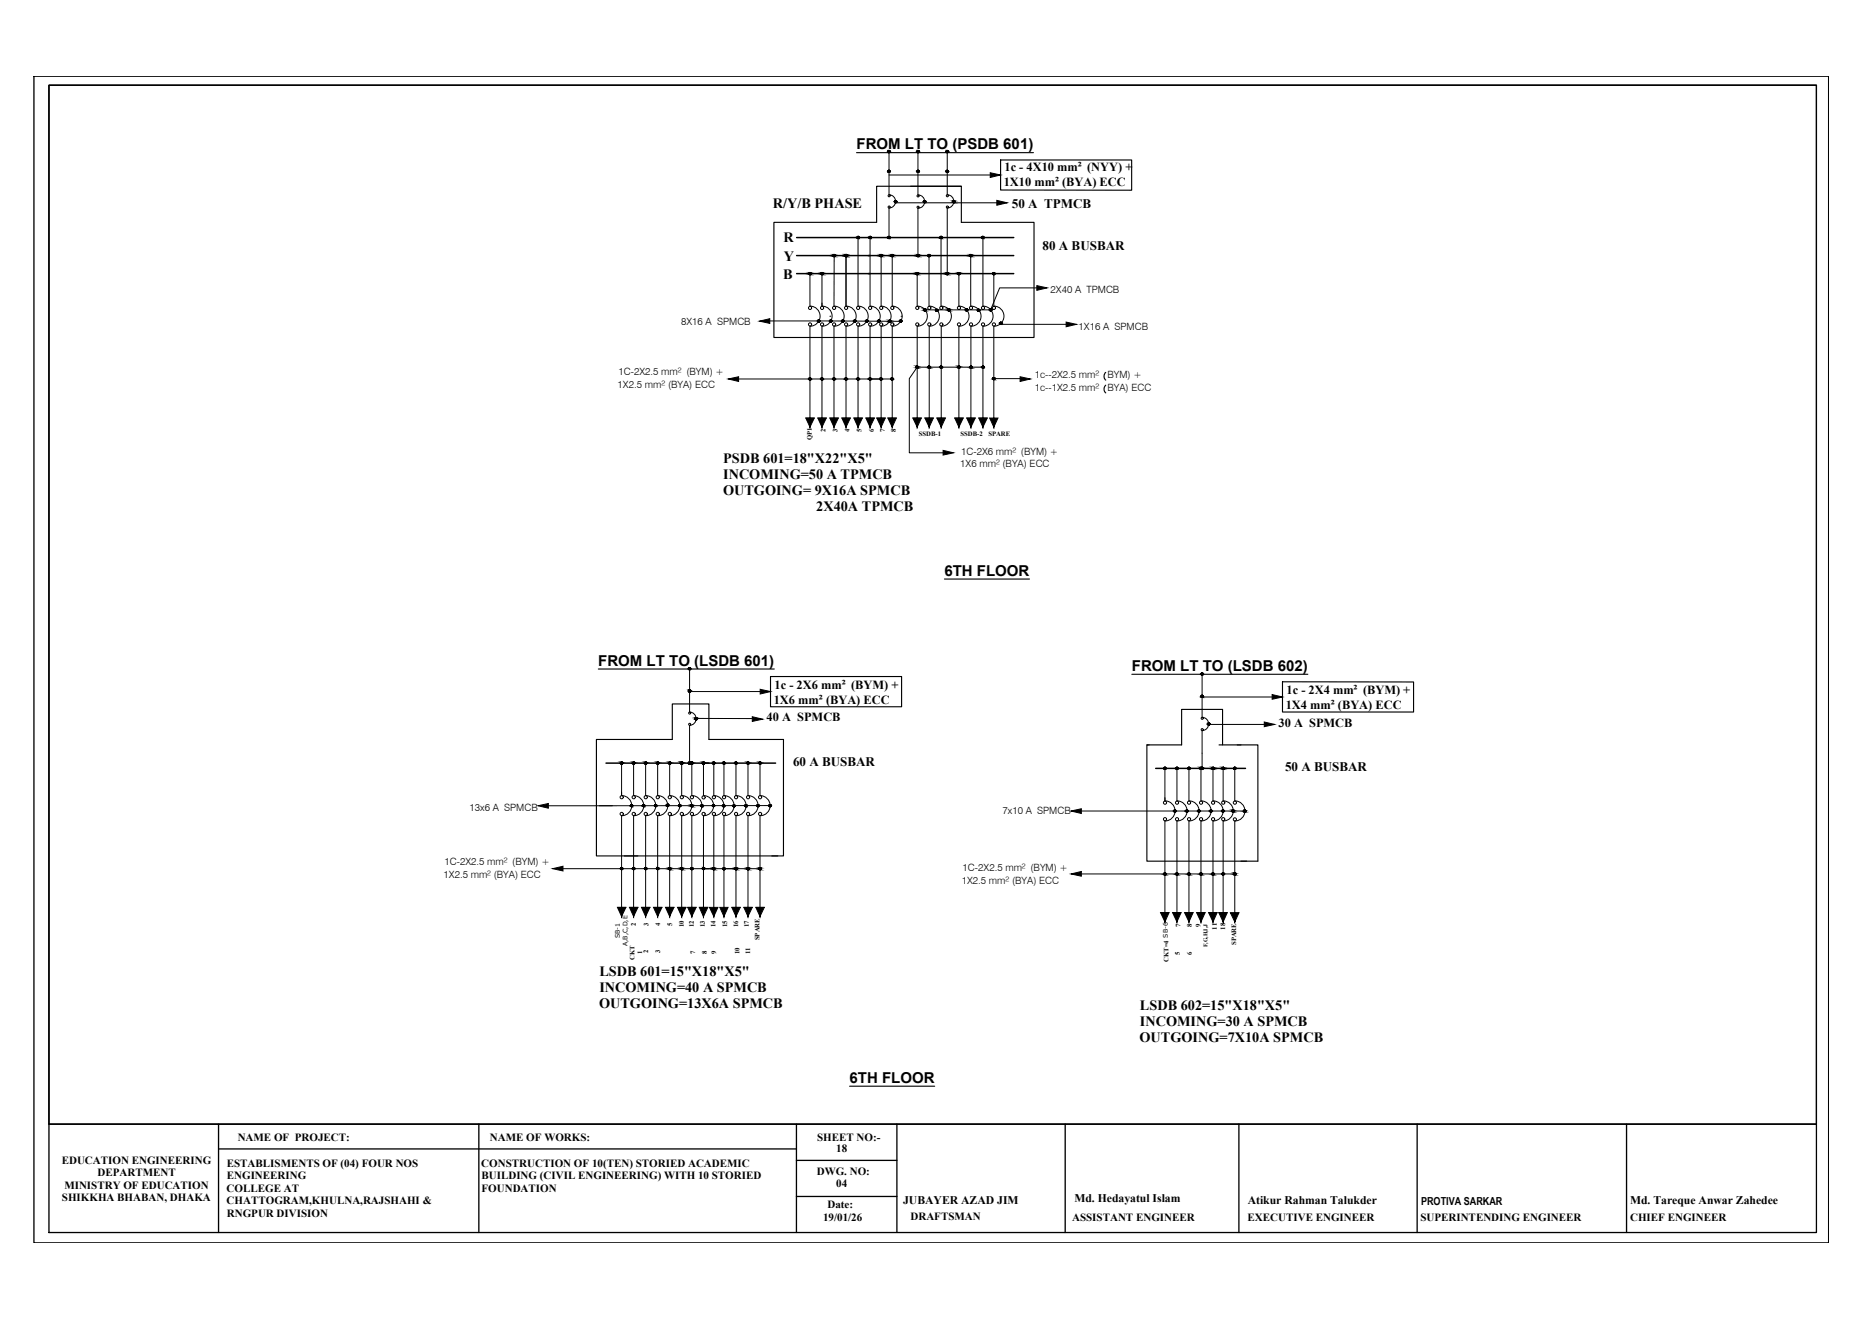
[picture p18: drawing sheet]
<svg xmlns="http://www.w3.org/2000/svg" width="420mm" height="297mm" viewBox="0 0 420 297" stroke-linecap="round" stroke-linejoin="round" font-family="sans-serif">
<defs><g id="words">
<g font-size="3.4">
<text x="193.1" y="33.7">FROM LT TO (PSDB 601)</text>
<text x="212.9" y="129.8">6TH FLOOR</text>
<text x="134.9" y="150.1">FROM LT TO (LSDB 601)</text>
<text x="255.1" y="151.2">FROM LT TO (LSDB 602)</text>
<text x="191.5" y="244.1">6TH FLOOR</text>
</g>
<g font-size="3.2">
<text x="174.2" y="47">R/Y/B PHASE</text>
<text x="176.6" y="54.6">R</text>
<text x="176.7" y="58.8">Y</text>
<text x="176.6" y="62.9">B</text>
<text x="163" y="104.3">PSDB 601=18&quot;X22&quot;X5&quot;</text>
<text x="163" y="108">INCOMING=50 A TPMCB</text>
<text x="163" y="111.6">OUTGOING= 9X16A SPMCB</text>
<text x="184" y="115.2">2X40A TPMCB</text>
<text x="135.1" y="220">LSDB 601=15&quot;X18&quot;X5&quot;</text>
<text x="135" y="227.3">OUTGOING=13X6A SPMCB</text>
<text x="135.1" y="223.6">INCOMING=40 A SPMCB</text>
<text x="256.9" y="227.5">LSDB 602=15&quot;X18&quot;X5&quot;</text>
<text x="256.9" y="231.1">INCOMING=30 A SPMCB</text>
<text x="256.9" y="234.8">OUTGOING=7X10A SPMCB</text>
</g>
<g font-size="2.9">
<text x="228.1" y="46.9">50 A TPMCB</text>
<text x="235" y="56.3">80 A BUSBAR</text>
<text x="178.8" y="172.6">60 A BUSBAR</text>
<text x="289.7" y="173.8">50 A BUSBAR</text>
</g>
<g font-size="2.8">
<text x="226.3" y="42">1X10 mm² (BYA) ECC</text>
<text x="226.4" y="38.6">1c - 4X10 mm² (NYY) +</text>
<text x="174.6" y="155.2">1c - 2X6 mm² (BYM) +</text>
<text x="174.4" y="158.6">1X6 mm² (BYA) ECC</text>
<text x="289.8" y="159.8">1X4 mm² (BYA) ECC</text>
<text x="290" y="156.4">1c - 2X4 mm² (BYM) +</text>
<text x="172.8" y="162.6">40 A SPMCB</text>
<text x="288.2" y="163.8">30 A SPMCB</text>
</g>
<g font-size="2.6">
<text x="203.6" y="271.4">JUBAYER AZAD JIM</text>
<text x="242.2" y="270.9">Md. Hedayatul Islam</text>
<text x="281.2" y="271.4">Atikur Rahman Talukder</text>
<text x="367.4" y="271.4">Md. Tareque Anwar Zahedee</text>
</g>
<g font-size="2.5">
<text x="53.6" y="257.2">NAME OF PROJECT:</text>
<text x="110.4" y="257.2">NAME OF WORKS:</text>
<text x="184.2" y="257.1">SHEET NO:-</text>
<text x="13.9" y="262.2">EDUCATION ENGINEERING</text>
<text x="51.1" y="263">ESTABLISMENTS OF (04) FOUR NOS</text>
<text x="108.5" y="263">CONSTRUCTION OF 10(TEN) STORIED ACADEMIC</text>
<text x="188.5" y="259.6">18</text>
<text x="14.5" y="267.9">MINISTRY OF EDUCATION</text>
<text x="22" y="265.1">DEPARTMENT</text>
<text x="51.1" y="268.5">COLLEGE AT</text>
<text x="51.1" y="265.8">ENGINEERING</text>
<text x="108.5" y="265.8">BUILDING (CIVIL ENGINEERING) WITH 10 STORIED</text>
<text x="108.5" y="268.5">FOUNDATION</text>
<text x="184.1" y="264.7">DWG. NO:</text>
<text x="188.5" y="267.4">04</text>
<text x="14" y="270.7">SHIKKHA BHABAN, DHAKA</text>
<text x="51.1" y="271.4">CHATTOGRAM,KHULNA,RAJSHAHI &amp;</text>
<text x="51.1" y="274.2">RNGPUR DIVISION</text>
<text x="185.5" y="275.2">19/01/26</text>
<text x="186.5" y="272.3">Date:</text>
<text x="205.2" y="275">DRAFTSMAN</text>
<text x="241.7" y="275.1">ASSISTANT ENGINEER</text>
<text x="281.2" y="275.1">EXECUTIVE ENGINEER</text>
<text x="320.2" y="275.1">SUPERINTENDING ENGINEER</text>
<text x="320.3" y="271.5">PROTIVA SARKAR</text>
<text x="367.4" y="275.1">CHIEF ENGINEER</text>
</g>
<g font-size="2.3">
<text x="236.8" y="66.1">2X40 A TPMCB</text>
<text x="153.5" y="73.3">8X16 A SPMCB</text>
<text x="243.1" y="74.3">1X16 A SPMCB</text>
<text x="139.2" y="87.4">1X2.5 mm² (BYA) ECC</text>
<text x="139.4" y="84.5">1C-2X2.5 mm² (BYM) +</text>
<text x="233.2" y="85.3">1c--2X2.5 mm²</text>
<text x="233.2" y="88.2">1c--1X2.5 mm²</text>
<text x="249.6" y="85.3">BYM) +</text>
<text x="249.6" y="88.2">BYA) ECC</text>
<text x="216.4" y="105.4">1X6 mm² (BYA) ECC</text>
<text x="216.6" y="102.4">1C-2X6 mm² (BYM) +</text>
<text x="105.9" y="182.8">13x6 A SPMCB</text>
<text x="226" y="183.4">7x10 A SPMCB</text>
<text x="100" y="197.9">1X2.5 mm² (BYA) ECC</text>
<text x="100.2" y="195.1">1C-2X2.5 mm² (BYM) +</text>
<text x="217" y="196.2">1C-2X2.5 mm² (BYM) +</text>
<text x="216.8" y="199.1">1X2.5 mm² (BYA) ECC</text>
</g>
<g font-size="1.5">
<text x="183" y="99.3" transform="rotate(-90 183 99.3)">QP1</text>
<text x="186.1" y="97.3" transform="rotate(-90 186.1 97.3)">2</text>
<text x="188.8" y="97.3" transform="rotate(-90 188.8 97.3)">3</text>
<text x="191.5" y="97.3" transform="rotate(-90 191.5 97.3)">4</text>
<text x="194.2" y="97.3" transform="rotate(-90 194.2 97.3)">5</text>
<text x="197" y="97.3" transform="rotate(-90 197 97.3)">6</text>
<text x="199.5" y="97.3" transform="rotate(-90 199.5 97.3)">7</text>
<text x="202" y="97.3" transform="rotate(-90 202 97.3)">8</text>
<text x="207.1" y="98.3">SSDB-1</text>
<text x="216.5" y="98.3">SSDB-2</text>
<text x="222.8" y="98.3">SPARE</text>
<text x="143.3" y="208.6" transform="rotate(-90 143.3 208.6)">2</text>
<text x="146.2" y="208.6" transform="rotate(-90 146.2 208.6)">3</text>
<text x="148.8" y="208.6" transform="rotate(-90 148.8 208.6)">4</text>
<text x="151.5" y="208.6" transform="rotate(-90 151.5 208.6)">5</text>
<text x="154.2" y="208.9" transform="rotate(-90 154.2 208.9)">10</text>
<text x="156.4" y="209" transform="rotate(-90 156.4 209)">12</text>
<text x="158.9" y="209" transform="rotate(-90 158.9 209)">13</text>
<text x="161.3" y="209" transform="rotate(-90 161.3 209)">14</text>
<text x="163.9" y="209" transform="rotate(-90 163.9 209)">15</text>
<text x="166.4" y="209" transform="rotate(-90 166.4 209)">16</text>
<text x="168.8" y="209" transform="rotate(-90 168.8 209)">17</text>
<text x="266.1" y="209" transform="rotate(-90 266.1 209)">7</text>
<text x="268.6" y="209" transform="rotate(-90 268.6 209)">8</text>
<text x="270.6" y="208.9" transform="rotate(-90 270.6 208.9)">9</text>
<text x="274.3" y="209.5" transform="rotate(-90 274.3 209.5)">11</text>
<text x="276.2" y="209.5" transform="rotate(-90 276.2 209.5)">18</text>
<text x="144.7" y="215" transform="rotate(-90 144.7 215)">1</text>
<text x="146.1" y="214.9" transform="rotate(-90 146.1 214.9)">2</text>
<text x="148.8" y="214.8" transform="rotate(-90 148.8 214.8)">3</text>
<text x="156.7" y="215" transform="rotate(-90 156.7 215)">7</text>
<text x="159.3" y="215" transform="rotate(-90 159.3 215)">8</text>
<text x="161.4" y="214.9" transform="rotate(-90 161.4 214.9)">9</text>
<text x="166.7" y="215" transform="rotate(-90 166.7 215)">10</text>
<text x="169.1" y="215" transform="rotate(-90 169.1 215)">11</text>
<text x="171.2" y="211.9" transform="rotate(-90 171.2 211.9)">SPARE</text>
<text x="266" y="215.3" transform="rotate(-90 266 215.3)">5</text>
<text x="268.7" y="215.2" transform="rotate(-90 268.7 215.2)">6</text>
<text x="278.7" y="213" transform="rotate(-90 278.7 213)">SPARE</text>
<text x="143" y="216.4" transform="rotate(-90 143 216.4)">CKT</text>
<text x="263.4" y="216.8" transform="rotate(-90 263.4 216.8)">CKT=4 SB-6</text>
</g>
<g font-size="1.4">
<text x="139.7" y="211.5" transform="rotate(-90 139.7 211.5)">SB-1</text>
<text x="141.5" y="213.2" transform="rotate(-90 141.5 213.2)">A,B,C,D,E</text>
</g>
<text font-size="1.3" x="272.2" y="213.5" transform="rotate(-90 272.2 213.5)">F,G,H,I,J</text>
</g></defs>
<!-- layer: CIRCUIT -->
<g fill="none" stroke="#000" stroke-width=".23">
<path d="M200.4 34.1v9.8a1.5 1.5 0 0 1 1.5 1.5 1.5 1.5 0 0 1-1.5 1.5M206.9 34.1v9.8M213.5 34.1v9.8a1.5 1.5 0 0 1 1.5 1.5 1.5 1.5 0 0 1-1.5 1.5M188 57.6v11.4M190.7 57.6v11.4M193.4 53.5v15.5M196.1 53.5v15.5M198.6 57.6v11.4M200.4 46.9v6.6M201.1 57.6v11.4M206.9 46.9v10.7M207 43.9a1.5 1.5 0 0 1 1.4 1.5 1.5 1.5 0 0 1-1.4 1.5"/>
<path d="M209.4 57.6v11.4M212.1 53.5v15.5M213.5 46.9v14.8M218.8 57.6v11.4M221.6 53.5v15.5M182.6 61.7v7.3M182.6 69a2.26 2.26 0 0 1 2.3 2.3 2.26 2.26 0 0 1-2.3 2.2v22.8M185.3 61.7v7.3M185.3 69a2.26 2.26 0 0 1 2.3 2.3 2.26 2.26 0 0 1-2.3 2.2v22.8M187.1 71.3h.1M188 69a2.26 2.26 0 0 1 2.3 2.3 2.26 2.26 0 0 1-2.3 2.2v22.8M190.7 69a2.26 2.26 0 0 1 2.3 2.3 2.26 2.26 0 0 1-2.3 2.2v22.8"/>
<path d="M193.4 73.5v22.8M193.4 69a2.26 2.26 0 0 1 2.3 2.3 2.26 2.26 0 0 1-2.3 2.2M196.1 73.5v22.8M196.1 69a2.26 2.26 0 0 1 2.3 2.3 2.26 2.26 0 0 1-2.3 2.2M198.6 69a2.26 2.26 0 0 1 2.3 2.3 2.26 2.26 0 0 1-2.3 2.2M198.6 73.5v22.8M201.1 69a2.26 2.26 0 0 1 2.3 2.3 2.26 2.26 0 0 1-2.3 2.2v22.8M203.1 71.3h.1M206.7 61.7v7.3M206.8 69a2.26 2.26 0 0 1 2.2 2.3 2.26 2.26 0 0 1-2.2 2.2l-.1 22.8M209.5 69a2.26 2.26 0 0 1 2.2 2.3 2.26 2.26 0 0 1-2.2 2.2v22.8M212.2 69a2.26 2.26 0 0 1 2.2 2.3 2.26 2.26 0 0 1-2.2 2.2v22.8"/>
<path d="M216.1 61.7v7.3M216.2 69a2.26 2.26 0 0 1 2.2 2.3 2.26 2.26 0 0 1-2.2 2.2l-.1 22.8M218.9 69a2.26 2.26 0 0 1 2.2 2.3 2.26 2.26 0 0 1-2.2 2.2l-.1 22.8M221.6 69a2.26 2.26 0 0 1 2.2 2.3 2.26 2.26 0 0 1-2.2 2.2v22.8M224 61.7v7.3M224 73.5v22.8M224 69a2.26 2.26 0 0 1 2.3 2.3 2.26 2.26 0 0 1-2.3 2.2M181.6 94.2h1.9M184.3 94.2h2M187.1 94.2h1.9M189.8 94.2h1.9M190.2 85.5h.1"/>
<path d="M192.5 94.2h1.9M195.2 94.2h1.9M197.6 94.2h1.9M200.1 94.2h1.9M205.8 94.2h1.9M208.5 94.2h1.9M211.2 94.2h1.9M215.2 94.2h1.9M217.9 94.2h1.9M220.6 94.2h1.9M155.4 150.7v9.8a1.5 1.5 0 0 1 1.5 1.5 1.5 1.5 0 0 1-1.5 1.5M271 151.9v9.8a1.5 1.5 0 0 1 1.4 1.5 1.5 1.5 0 0 1-1.4 1.5"/>
<path d="M140.1 172v7.3M140.1 179.3a2.26 2.26 0 0 1 2.3 2.3 2.26 2.26 0 0 1-2.3 2.2M142.8 172v7.3M142.8 179.3a2.26 2.26 0 0 1 2.3 2.3 2.26 2.26 0 0 1-2.3 2.2M145.5 172v7.3M145.6 179.3a2.26 2.26 0 0 1 2.2 2.3 2.26 2.26 0 0 1-2.2 2.2M148.2 172l.1 7.3a2.26 2.26 0 0 1 2.2 2.3 2.26 2.26 0 0 1-2.2 2.2l-.1 22.7M150.9 172l.1 7.3a2.26 2.26 0 0 1 2.2 2.3 2.26 2.26 0 0 1-2.2 2.2l-.1 22.7M153.7 172v7.3a2.26 2.26 0 0 1 2.2 2.3 2.26 2.26 0 0 1-2.2 2.2v22.7M155.4 163.5v8.5M155.9 172v7.3M156 179.3a2.26 2.26 0 0 1 2.2 2.3 2.26 2.26 0 0 1-2.2 2.2"/>
<path d="M158.6 172v7.4M158.6 179.3a2.26 2.26 0 0 1 2.3 2.3 2.26 2.26 0 0 1-2.3 2.2v22.8M160.9 172v7.4M160.9 179.3a2.26 2.26 0 0 1 2.3 2.3 2.26 2.26 0 0 1-2.3 2.2M163.2 172v7.4M163.2 179.3a2.26 2.26 0 0 1 2.3 2.3 2.26 2.26 0 0 1-2.3 2.2v22.7M165.9 172v7.4M165.9 179.3a2.26 2.26 0 0 1 2.3 2.3 2.26 2.26 0 0 1-2.3 2.2v22.7M168.6 172v7.3a2.26 2.26 0 0 1 2.3 2.3 2.26 2.26 0 0 1-2.3 2.2v22.7M171.3 172v7.3a2.26 2.26 0 0 1 2.3 2.3 2.26 2.26 0 0 1-2.3 2.2v22.7M262.6 173.2v7.3M264.8 173.2h.1"/>
<path d="M265.3 173.2v7.3M268 173.2v7.3M270.2 173.2h.1M270.7 173.2v7.3M271 164.7v8.5M273.4 173.2v7.3M275.7 173.2v7.3M278.3 173.2v7.3M140.1 183.8v22.7M142.4 195.8h.1M142.8 183.8v22.7M144.6 181.6h.1"/>
<path d="M145.5 183.8v22.7M150 181.6h.1M155.9 183.8v22.7M160.9 183.8v22.7M262.6 180.5a2.26 2.26 0 0 1 2.3 2.3 2.26 2.26 0 0 1-2.3 2.2v22.8M264.8 197h.1M265.3 180.5a2.26 2.26 0 0 1 2.3 2.3 2.26 2.26 0 0 1-2.3 2.2v22.8M267.1 182.8h.1M268 180.5a2.26 2.26 0 0 1 2.3 2.3 2.26 2.26 0 0 1-2.3 2.2v22.8M270.7 180.5a2.26 2.26 0 0 1 2.3 2.3 2.26 2.26 0 0 1-2.3 2.2v22.8M272.5 182.8h.1M273.4 180.5a2.26 2.26 0 0 1 2.3 2.3 2.26 2.26 0 0 1-2.3 2.2v22.8"/>
<path d="M275.7 180.5a2.26 2.26 0 0 1 2.3 2.3 2.26 2.26 0 0 1-2.3 2.2v22.8M278.3 185v22.8M278.4 180.5a2.26 2.26 0 0 1 2.2 2.3 2.26 2.26 0 0 1-2.2 2.2M139.2 204.5h1.9M141.9 204.5h1.9M144.6 204.5h1.9M147.3 204.5h1.9M150 204.5h1.9M152.7 204.5h1.9M155 204.5h1.9M157.6 204.5h1.9M165 204.5h1.9"/>
<path d="M167.7 204.5h1.9M170.4 204.5h1.9M261.6 205.7h1.9M264.3 205.7h1.9M267 205.7h1.9M269.7 205.7h1.9M272.4 205.7h1.9M274.7 205.7h1.9M277.4 205.7h1.9"/>
<circle cx="200.4" cy="34.1" r=".23"/>
<circle cx="200.4" cy="38.6" r=".23"/>
<circle cx="206.9" cy="34.1" r=".23"/>
<circle cx="206.9" cy="38.6" r=".23"/>
<circle cx="213.5" cy="34.1" r=".23"/>
<circle cx="213.5" cy="38.6" r=".23"/>
<circle cx="188" cy="57.6" r=".23"/>
<circle cx="190.7" cy="57.6" r=".23"/>
<circle cx="193.4" cy="53.5" r=".23"/>
<circle cx="196.1" cy="53.5" r=".23"/>
<circle cx="198.6" cy="57.6" r=".23"/>
<circle cx="200.4" cy="46.7" r=".23"/>
<circle cx="200.4" cy="44.1" r=".23"/>
<circle cx="200.4" cy="53.5" r=".23"/>
<circle cx="201.1" cy="57.6" r=".23"/>
<circle cx="201.9" cy="45.4" r=".23"/>
<circle cx="206.9" cy="57.6" r=".23"/>
<circle cx="206.9" cy="44.2" r=".23"/>
<circle cx="206.9" cy="46.7" r=".23"/>
<circle cx="208.5" cy="45.4" r=".23"/>
<circle cx="209.4" cy="57.6" r=".23"/>
<circle cx="212.1" cy="53.5" r=".23"/>
<circle cx="213.5" cy="46.7" r=".23"/>
<circle cx="213.5" cy="44.1" r=".23"/>
<circle cx="215" cy="45.4" r=".23"/>
<circle cx="218.8" cy="57.6" r=".23"/>
<circle cx="221.6" cy="53.5" r=".23"/>
<circle cx="182.6" cy="69.4" r=".36"/>
<circle cx="182.6" cy="73.1" r=".36"/>
<circle cx="182.6" cy="61.6" r=".23"/>
<circle cx="184.6" cy="72.3" r=".23"/>
<circle cx="185.3" cy="69.4" r=".36"/>
<circle cx="185.3" cy="73.1" r=".36"/>
<circle cx="185.3" cy="61.6" r=".23"/>
<circle cx="187.3" cy="72.3" r=".23"/>
<circle cx="188" cy="69.4" r=".36"/>
<circle cx="188" cy="73.1" r=".36"/>
<circle cx="190" cy="72.3" r=".23"/>
<circle cx="190.7" cy="69.4" r=".36"/>
<circle cx="190.7" cy="73.1" r=".36"/>
<circle cx="192.7" cy="72.3" r=".23"/>
<circle cx="193.4" cy="69.4" r=".36"/>
<circle cx="193.4" cy="73.1" r=".36"/>
<circle cx="195.4" cy="72.3" r=".23"/>
<circle cx="196.1" cy="73.1" r=".36"/>
<circle cx="196.1" cy="69.4" r=".36"/>
<circle cx="198.1" cy="72.3" r=".23"/>
<circle cx="198.6" cy="69.4" r=".36"/>
<circle cx="198.6" cy="73.1" r=".36"/>
<circle cx="200.5" cy="72.4" r=".23"/>
<circle cx="201.1" cy="69.4" r=".36"/>
<circle cx="201.1" cy="73.1" r=".36"/>
<circle cx="203" cy="72.3" r=".23"/>
<circle cx="206.8" cy="69.4" r=".36"/>
<circle cx="206.8" cy="73.1" r=".36"/>
<circle cx="206.8" cy="61.6" r=".23"/>
<circle cx="208.5" cy="69.8" r=".23"/>
<circle cx="209.5" cy="69.4" r=".36"/>
<circle cx="209.5" cy="73.1" r=".36"/>
<circle cx="211.2" cy="69.9" r=".23"/>
<circle cx="212.2" cy="69.4" r=".36"/>
<circle cx="212.2" cy="73.1" r=".36"/>
<circle cx="213.5" cy="61.6" r=".23"/>
<circle cx="213.9" cy="69.8" r=".23"/>
<circle cx="216.2" cy="69.4" r=".36"/>
<circle cx="216.2" cy="73.1" r=".36"/>
<circle cx="216.2" cy="61.6" r=".23"/>
<circle cx="217.9" cy="69.8" r=".23"/>
<circle cx="218.9" cy="73.1" r=".36"/>
<circle cx="218.9" cy="69.4" r=".36"/>
<circle cx="220.6" cy="69.9" r=".23"/>
<circle cx="221.6" cy="73.1" r=".36"/>
<circle cx="221.6" cy="69.4" r=".36"/>
<circle cx="223.3" cy="69.8" r=".23"/>
<circle cx="224" cy="69.4" r=".36"/>
<circle cx="224" cy="73.1" r=".36"/>
<circle cx="224" cy="61.6" r=".23"/>
<circle cx="225.6" cy="72.9" r=".23"/>
<circle cx="182.6" cy="85.4" r=".23"/>
<circle cx="185.3" cy="85.4" r=".23"/>
<circle cx="188" cy="85.4" r=".23"/>
<circle cx="190.7" cy="85.4" r=".23"/>
<circle cx="193.4" cy="85.4" r=".23"/>
<circle cx="196.1" cy="85.4" r=".23"/>
<circle cx="198.6" cy="85.4" r=".23"/>
<circle cx="201.1" cy="85.4" r=".23"/>
<circle cx="206.8" cy="82.7" r=".23"/>
<circle cx="209.5" cy="82.7" r=".23"/>
<circle cx="212.2" cy="82.7" r=".23"/>
<circle cx="216.2" cy="82.7" r=".23"/>
<circle cx="218.9" cy="82.7" r=".23"/>
<circle cx="221.6" cy="82.7" r=".23"/>
<circle cx="224" cy="85.3" r=".23"/>
<circle cx="155.5" cy="150.7" r=".23"/>
<circle cx="155.5" cy="155.7" r=".23"/>
<circle cx="271" cy="156.9" r=".23"/>
<circle cx="271" cy="151.9" r=".23"/>
<circle cx="140.1" cy="179.7" r=".36"/>
<circle cx="140.1" cy="172" r=".23"/>
<circle cx="142.8" cy="179.7" r=".36"/>
<circle cx="142.8" cy="172" r=".23"/>
<circle cx="145.5" cy="179.7" r=".36"/>
<circle cx="145.5" cy="172" r=".23"/>
<circle cx="148.3" cy="179.7" r=".36"/>
<circle cx="148.3" cy="172" r=".23"/>
<circle cx="151" cy="179.7" r=".36"/>
<circle cx="151" cy="172" r=".23"/>
<circle cx="153.7" cy="179.7" r=".36"/>
<circle cx="153.7" cy="172" r=".23"/>
<circle cx="155.5" cy="172" r=".23"/>
<circle cx="155.5" cy="163.2" r=".23"/>
<circle cx="155.5" cy="160.7" r=".23"/>
<circle cx="156" cy="179.7" r=".36"/>
<circle cx="156" cy="172" r=".23"/>
<circle cx="156.9" cy="162" r=".23"/>
<circle cx="158.6" cy="179.7" r=".36"/>
<circle cx="158.6" cy="172" r=".23"/>
<circle cx="160.9" cy="179.7" r=".36"/>
<circle cx="160.9" cy="172" r=".23"/>
<circle cx="163.2" cy="179.7" r=".36"/>
<circle cx="163.2" cy="172" r=".23"/>
<circle cx="165.9" cy="179.7" r=".36"/>
<circle cx="165.9" cy="172" r=".23"/>
<circle cx="168.6" cy="179.7" r=".36"/>
<circle cx="168.6" cy="172" r=".23"/>
<circle cx="171.3" cy="179.7" r=".36"/>
<circle cx="171.3" cy="172" r=".23"/>
<circle cx="262.6" cy="173.2" r=".23"/>
<circle cx="265.3" cy="173.2" r=".23"/>
<circle cx="268" cy="173.2" r=".23"/>
<circle cx="270.7" cy="173.2" r=".23"/>
<circle cx="271" cy="173.2" r=".23"/>
<circle cx="271" cy="164.4" r=".23"/>
<circle cx="271" cy="161.9" r=".23"/>
<circle cx="272.5" cy="163.2" r=".23"/>
<circle cx="273.4" cy="173.2" r=".23"/>
<circle cx="275.7" cy="173.2" r=".23"/>
<circle cx="278.3" cy="173.2" r=".23"/>
<circle cx="140.1" cy="183.4" r=".36"/>
<circle cx="140.1" cy="195.8" r=".23"/>
<circle cx="142.4" cy="181.6" r=".23"/>
<circle cx="142.8" cy="183.4" r=".36"/>
<circle cx="142.8" cy="195.7" r=".23"/>
<circle cx="145.1" cy="181.6" r=".23"/>
<circle cx="145.5" cy="183.4" r=".36"/>
<circle cx="145.5" cy="195.7" r=".23"/>
<circle cx="147.8" cy="181.6" r=".23"/>
<circle cx="148.3" cy="183.4" r=".36"/>
<circle cx="148.3" cy="195.7" r=".23"/>
<circle cx="150.5" cy="181.4" r=".23"/>
<circle cx="151" cy="183.4" r=".36"/>
<circle cx="151" cy="195.8" r=".23"/>
<circle cx="153.3" cy="181.5" r=".23"/>
<circle cx="153.7" cy="183.4" r=".36"/>
<circle cx="153.7" cy="195.8" r=".23"/>
<circle cx="156" cy="183.4" r=".36"/>
<circle cx="156" cy="181.6" r=".23"/>
<circle cx="156" cy="195.8" r=".23"/>
<circle cx="158.2" cy="181.6" r=".23"/>
<circle cx="158.6" cy="183.4" r=".36"/>
<circle cx="158.6" cy="195.7" r=".23"/>
<circle cx="160.8" cy="181.5" r=".23"/>
<circle cx="160.9" cy="183.4" r=".36"/>
<circle cx="160.9" cy="195.8" r=".23"/>
<circle cx="163.2" cy="181.6" r=".23"/>
<circle cx="163.2" cy="183.4" r=".36"/>
<circle cx="163.2" cy="195.8" r=".23"/>
<circle cx="165.4" cy="181.6" r=".23"/>
<circle cx="165.9" cy="183.4" r=".36"/>
<circle cx="165.9" cy="195.8" r=".23"/>
<circle cx="168.2" cy="181.6" r=".23"/>
<circle cx="168.6" cy="183.4" r=".36"/>
<circle cx="168.6" cy="195.8" r=".23"/>
<circle cx="170.9" cy="181.5" r=".23"/>
<circle cx="171.3" cy="183.4" r=".36"/>
<circle cx="171.3" cy="195.8" r=".23"/>
<circle cx="173.6" cy="181.5" r=".23"/>
<circle cx="262.6" cy="180.9" r=".36"/>
<circle cx="262.6" cy="184.6" r=".36"/>
<circle cx="262.6" cy="196.9" r=".23"/>
<circle cx="264.8" cy="182.8" r=".23"/>
<circle cx="265.3" cy="184.6" r=".36"/>
<circle cx="265.3" cy="180.9" r=".36"/>
<circle cx="265.3" cy="196.9" r=".23"/>
<circle cx="267.6" cy="182.8" r=".23"/>
<circle cx="268" cy="184.6" r=".36"/>
<circle cx="268" cy="180.9" r=".36"/>
<circle cx="268" cy="196.9" r=".23"/>
<circle cx="270.3" cy="182.8" r=".23"/>
<circle cx="270.7" cy="184.6" r=".36"/>
<circle cx="270.7" cy="180.9" r=".36"/>
<circle cx="270.7" cy="196.9" r=".23"/>
<circle cx="273" cy="182.8" r=".23"/>
<circle cx="273.4" cy="184.6" r=".36"/>
<circle cx="273.4" cy="180.9" r=".36"/>
<circle cx="273.4" cy="196.9" r=".23"/>
<circle cx="275.7" cy="182.8" r=".23"/>
<circle cx="275.7" cy="184.6" r=".36"/>
<circle cx="275.7" cy="180.9" r=".36"/>
<circle cx="275.7" cy="196.9" r=".23"/>
<circle cx="278" cy="182.8" r=".23"/>
<circle cx="278.3" cy="180.9" r=".36"/>
<circle cx="278.3" cy="184.7" r=".36"/>
<circle cx="278.3" cy="196.9" r=".23"/>
<circle cx="280.6" cy="182.8" r=".23"/>
</g>
<!-- layer: FDB -->
<path d="M193.1 34.4h39.8M212.9 130.5h19.2M134.9 150.8h39.6M255.1 152h39.7M191.5 244.8h19.2" fill="none" stroke="#000" stroke-width=".25"/>
<!-- layer: ELECT -->
<path d="M179.6 53.5h16.3M179.6 57.6h16.5M195.7 53.5h32.8M195.7 57.6h32.8M179.6 61.7h16.5M195.7 61.7h32.8M136.6 172h38.2M260.5 173.2h20.2" fill="none" stroke="#000" stroke-width=".34"/>
<!-- layer: CIRCUIT -->
<g fill="#000" stroke="#000" stroke-width=".23">
<path d="M181.6 94.2h1v2.1zM182.6 94.2v2.1l.9-2.1z"/>
<path d="M184.3 94.2h1v2.1zM185.3 94.2v2.1l1-2.1z"/>
<path d="M187.1 94.2h.9v2.1zM188 94.2v2.1l1-2.1z"/>
<path d="M189.8 94.2h.9v2.1zM190.7 94.2v2.1l1-2.1z"/>
<path d="M192.5 94.2h.9v2.1zM193.4 94.2v2.1l1-2.1z"/>
<path d="M195.2 94.2h.9v2.1zM196.1 94.2v2.1l1-2.1z"/>
<path d="M197.6 94.2h1v2.1zM198.6 94.2v2.1l.9-2.1z"/>
<path d="M200.1 94.2h1v2.1zM201.1 94.2v2.1l.9-2.1z"/>
<path d="M205.8 94.2h.9v2.1zM206.7 94.2v2.1l1-2.1z"/>
<path d="M208.5 94.2h1v2.1zM209.5 94.2v2.1l.9-2.1z"/>
<path d="M211.2 94.2h1v2.1zM212.2 94.2v2.1l.9-2.1z"/>
<path d="M215.2 94.2h.9v2.1zM216.1 94.2v2.1l1-2.1z"/>
<path d="M217.9 94.2h.9v2.1zM218.8 94.2v2.1l1-2.1z"/>
<path d="M220.6 94.2h1v2.1zM221.6 94.2v2.1l.9-2.1z"/>
<path d="M223.1 94.2h.9v2.1zM224 94.2v2.1l.9-2.1z"/>
<path d="M139.2 204.5h.9v2zM140.1 204.5v2l1-2z"/>
<path d="M141.9 204.5h.9v2zM142.8 204.5v2l1-2z"/>
<path d="M144.6 204.5h.9v2zM145.5 204.5v2l1-2z"/>
<path d="M147.3 204.5h.9v2zM148.2 204.5v2l1-2z"/>
<path d="M150 204.5h.9v2zM150.9 204.5v2l1-2z"/>
<path d="M152.7 204.5h1v2zM153.7 204.5v2l.9-2z"/>
<path d="M155 204.5h.9v2zM155.9 204.5v2l1-2z"/>
<path d="M157.6 204.5h1v2.1zM158.6 204.5v2.1l.9-2.1z"/>
<path d="M159.9 204.5h1v2zM160.9 204.5v2l.9-2z"/>
<path d="M162.2 204.5h1v2zM163.2 204.5v2l.9-2z"/>
<path d="M165 204.5h.9v2zM165.9 204.5v2l1-2z"/>
<path d="M167.7 204.5h.9v2zM168.6 204.5v2l1-2z"/>
<path d="M170.4 204.5h.9v2zM171.3 204.5v2l1-2z"/>
<path d="M261.6 205.7h1v2.1zM262.6 205.7v2.1l.9-2.1z"/>
<path d="M264.3 205.7h1v2.1zM265.3 205.7v2.1l.9-2.1z"/>
<path d="M267 205.7h1v2.1zM268 205.7v2.1l.9-2.1z"/>
<path d="M269.7 205.7h1v2.1zM270.7 205.7v2.1l.9-2.1z"/>
<path d="M272.4 205.7h1v2.1zM273.4 205.7v2.1l.9-2.1z"/>
<path d="M274.7 205.7h1v2.1zM275.7 205.7v2.1l.9-2.1z"/>
<path d="M277.4 205.7h.9v2.1zM278.3 205.7v2.1l1-2.1z"/>
</g>
<!-- layer: CKT-CABLE -->
<g fill="none" stroke="#000" stroke-width=".23">
<path d="M200.4 39.4h25.1M201.9 45.7h25.1M171.4 72.3h15.9M187 72.3l16 .1M225.7 73.1h14.6M233.8 64.9h-8.5l-2 4.9h-14.8M164.3 85.4h36.8M221.6 82.7h-14.9l-1.7 2.6v16.8h8.7M224 85.3h6M155.4 155.9h18.3M271 157.1h18.1M156.9 161.9l14.6 .1"/>
<path d="M272.4 163.3h14.9M123.6 181.6h14.4M126.6 195.8h44.7M173.8 181.6h-38.7M241.5 197h36.8M241.8 182.8h38.5"/>
</g>
<g fill="#000" stroke="#000" stroke-width=".23">
<path d="M223.2 38.9l2.3 .5-2.3 .6zM224.7 45.2l2.3 .5-2.3 .6zM171.2 72.4l2.3-.6v1.1zM233.7 64.4l2.3 .5-2.3 .5zM240.3 72.6l2.3 .5-2.3 .5zM164.2 85.4l2.3-.5v1.1zM229.9 84.9l2.4 .5-2.4 .6zM212.6 101.5l2.3 .6-2.3 .5zM171.4 155.3l2.3 .6-2.3 .5zM286.8 156.5l2.3 .6-2.3 .5zM169.6 161.5l2.3 .6-2.3 .5zM285 162.7l2.3 .6-2.3 .5z"/>
<path d="M121.3 181.6l2.3-.5v1zM124.6 195.8l2.3-.6v1.1zM241.4 197l2.3-.6v1.1zM241.4 182.8l2.3-.5v1z"/>
</g>
<!-- layer: TEXT -->
<path d="M249.2 83.9a1.17 1.17 0 0 0 0 1.8M249.2 86.8a1.17 1.17 0 0 0 0 1.7" fill="none" stroke="#000" stroke-width=".25"/>
<!-- layer: Power pts -->
<path d="M205.3 42h11.4v8.1h16.4v26h-58.7v-26h23.2v-8.1h19.1M258.5 167.9h7.8v-8h9.3v8M259 167.9h-.5v26.2h25v-26.2h-8.7M278.9 167.9h.8M140.7 192.9h34.6M143.7 192.9h-9.3v-26.2h17.1v-8h8.3v8h16.8v26.2h-2.6M279.7 194.1h1.3" fill="none" stroke="#000" stroke-width=".25"/>
<!-- layer: SB -->
<path d="M225.5 36.1h29.6v6.8l-29.6-.1zM173.7 152.5h29.5v6.8h-29.5zM289.1 153.7h29.5v6.8h-29.5z" fill="none" stroke="#000" stroke-width=".25"/>
<!-- layer: H -->
<g fill="#000" stroke="#000" stroke-width=".23">
<path d="M200.3 38.4h.1zM200.3 34.4h.1zM200.3 38.8h.1zM206.9 38.4h.1zM206.9 34.4h.1zM206.9 38.8h.1zM213.4 38.4h.2zM213.4 34.4h.2zM213.4 38.8h.2zM187.9 57.3h.2zM187.9 57.9h.2zM190.7 57.3h.1z"/>
<path d="M190.7 57.9h.1zM193.4 53.3h.1zM193.4 53.7h.1zM196.1 53.3h.1zM196.1 53.7h.1zM198.5 57.3h.2zM198.5 57.9h.2zM200.3 53.3h.1zM200.3 53.7h.1zM201 57.3h.2zM201 57.9h.2zM201.8 45.2h.2z"/>
<path d="M206.9 57.3h.1zM206.9 57.9h.1zM208.4 45.2h.1zM208.4 45.7h.1zM209.3 57.9h.2zM215 45.2h.1zM215 45.7h.1zM218.8 57.3h.1zM218.8 57.9h.1zM221.5 53.3h.1zM221.5 53.7h.1zM182.5 61.4h.2z"/>
<path d="M182.5 61.9h.2zM184.5 72.1h.1zM185.2 61.4h.2zM185.2 61.9h.2zM187.2 72.1h.2zM189.8 72.5h.4zM189.9 72.1h.2zM192.5 72.5h.4zM192.6 72.1h.2zM195.2 72.5h.4zM195.4 72.1h.1zM195.4 72.6h.1z"/>
<path d="M197.9 72.5h.4zM198.1 72.1h.1zM198.1 72.6h.1zM200.5 72.2h.1zM200.5 72.7h.1zM202.8 72.5h.4zM203 72.1h.1zM203 72.6h.1zM206.7 61.4h.1zM206.7 61.9h.1zM208.4 69.6h.1zM208.4 70.1h.1z"/>
<path d="M211.1 69.7h.1zM211.1 70.2h.1zM213.4 61.4h.2zM213.4 61.9h.2zM213.8 69.6h.1zM213.8 70.1h.1zM216.1 61.4h.1zM216.1 61.9h.1zM217.8 69.6h.2zM223.2 69.6h.2zM225.5 72.6h.2zM225.5 73.1h.2z"/>
<path d="M182.5 85.7h.2zM185.2 85.7h.2zM187.9 85.7h.2zM190.7 85.7h.1zM193.4 85.7h.1zM196.1 85.7h.1zM198.5 85.7h.2zM201 85.7h.2zM206.7 82.5h.1zM206.7 83h.1zM209.4 82.5h.1zM209.4 83h.1z"/>
<path d="M212.1 82.5h.1zM212.1 83h.1zM216.1 82.5h.1zM216.1 83h.1zM218.8 82.5h.1zM218.8 83h.1zM221.5 82.5h.1zM221.5 83h.1zM140.1 171.7h.1zM140.1 172.2h.1zM142.8 171.7h.1zM142.8 172.2h.1z"/>
<path d="M145.5 171.7h.1zM145.5 172.2h.1zM148.2 171.7h.1zM148.2 172.2h.1zM150.9 171.7h.1zM150.9 172.2h.1zM153.6 171.7h.1zM153.6 172.2h.1zM155.9 171.7h.1zM155.9 172.2h.1zM156.9 161.7h.1zM156.9 162.2h.1z"/>
<path d="M158.5 171.7h.2zM158.5 172.2h.2zM160.8 172.2h.1zM163.1 171.8h.2zM165.8 172.2h.2zM168.6 171.7h.1zM168.6 172.2h.1zM171.3 171.7h.1zM171.3 172.2h.1zM262.5 172.9h.2zM265.2 172.9h.2zM267.9 172.9h.2z"/>
<path d="M270.7 172.9h.1zM270.7 173.4h.1zM272.4 163.4h.1zM273.4 172.9h.1zM273.4 173.4h.1zM275.7 172.9h.1zM275.7 173.4h.1zM139.9 195.6h.4zM140.1 195.5h.1zM140.1 196h.1zM142.3 181.3h.1zM142.3 181.8h.1z"/>
<path d="M142.8 195.5h.1zM142.8 196h.1zM145 181.3h.1zM145 181.8h.1zM145.3 195.9h.4zM145.5 195.5h.1zM145.5 196h.1zM147.7 181.3h.2zM147.7 181.8h.2zM148 195.9h.4zM148.2 196h.1zM150.3 181.3h.4z"/>
<path d="M150.4 181.2h.2zM150.4 181.7h.2zM150.9 195.5h.1zM150.9 196h.1zM153.1 181.3h.2zM153.1 181.8h.2zM153.6 195.5h.1zM153.6 196h.1zM155.8 195.6h.4zM155.9 181.3h.1zM155.9 181.8h.1zM155.9 195.5h.1z"/>
<path d="M155.9 196h.1zM158.1 181.3h.2zM158.1 181.8h.2zM158.5 196h.2zM160.6 181.7h.4zM160.8 181.3h.1zM160.8 181.8h.1zM160.8 195.5h.1zM160.8 196h.1zM163.1 181.4h.1zM163.1 181.8h.1zM163.1 195.5h.2z"/>
<path d="M165.2 181.8h.4zM165.4 181.4h.1zM165.4 181.8h.1zM165.8 195.5h.2zM165.8 196h.2zM168 181.4h.3zM168.1 181.3h.1zM168.1 181.8h.1zM168.6 195.5h.1zM168.6 196h.1zM170.8 181.3h.1zM170.8 181.8h.1z"/>
<path d="M171.3 195.5h.1zM171.3 196h.1zM173.5 181.3h.1zM173.5 181.8h.1zM262.5 196.7h.1zM262.5 197.2h.1zM264.7 183h.2zM265.2 196.7h.1zM265.2 197.2h.1zM267.4 183h.2zM267.9 196.7h.1zM267.9 197.2h.1z"/>
<path d="M270.6 196.7h.1zM270.6 197.2h.1zM273.2 197.2h.3zM273.3 196.7h.2zM273.3 197.2h.2zM275.6 196.7h.2zM277.9 182.5h.1zM277.9 183h.1zM278.2 196.7h.2zM278.2 197.2h.2zM280.4 183h.3zM280.4 182.6h.3z"/>
<path d="M280.5 182.5h.1zM280.5 183h.1z"/>
<path d="M200.3 33.9h.2zM200.3 33.9h.2z"/>
<path d="M200.3 38.4h.2zM200.3 38.4h.2z"/>
<path d="M200.3 33.9l.2 .1zM200.3 33.9l.2 .1z"/>
<path d="M200.3 34.4h.2zM200.3 34.4h.1z"/>
<path d="M200.3 38.4h.2zM200.3 38.4h.2z"/>
<path d="M200.3 38.8h.2zM200.3 38.8h.1z"/>
<path d="M200.2 34h.4zM200.2 34h.4z"/>
<path d="M200.2 34.4h.3zM200.2 34.4h.3z"/>
<path d="M200.2 38.4l.4 .1zM200.2 38.4l.4 .1z"/>
<path d="M200.2 38.8h.3zM200.2 38.8h.3z"/>
<path d="M200.2 34h.4zM200.1 34h.5z"/>
<path d="M200.2 34.3h.4zM200.2 34.3l.3 .1z"/>
<path d="M200.2 38.5h.4zM200.1 38.5h.5z"/>
<path d="M200.2 38.8h.4zM200.2 38.8h.3z"/>
<path d="M200.1 34l.5 .1zM200.1 34l.5 .1z"/>
<path d="M200.1 34.1h.5zM200.1 34.1h.5z"/>
<path d="M200.1 34.1h.5zM200.1 34.1h.5z"/>
<path d="M200.1 34.1l.5 .1zM200.1 34.1l.5 .1z"/>
<path d="M200.1 34.2h.5zM200.1 34.2h.5z"/>
<path d="M200.1 34.2l.5 .1zM200.1 34.2l.5 .1z"/>
<path d="M200.1 34.3h.5zM200.1 34.3h.5z"/>
<path d="M200.1 38.5h.5zM200.1 38.5h.5z"/>
<path d="M200.1 38.5l.5 .1zM200.1 38.5l.5 .1z"/>
<path d="M200.1 38.6h.5zM200.1 38.6h.5z"/>
<path d="M200.1 38.6l.5 .1zM200.1 38.6l.5 .1z"/>
<path d="M200.1 38.7h.5zM200.1 38.7h.5z"/>
<path d="M200.1 38.7l.5 .1zM200.1 38.7l.5 .1z"/>
<path d="M200.1 38.8h.5zM200.1 38.8h.5z"/>
<path d="M206.9 33.9h.1zM206.8 33.9h.2z"/>
<path d="M206.9 38.4h.1zM206.8 38.4h.2z"/>
<path d="M206.8 33.9l.3 .1zM206.8 33.9l.3 .1z"/>
<path d="M206.8 34.4h.2zM206.8 34.4h.2z"/>
<path d="M206.8 38.4h.3zM206.8 38.4h.3z"/>
<path d="M206.8 38.8h.2zM206.8 38.8h.2z"/>
<path d="M206.8 34h.3zM206.7 34h.4z"/>
<path d="M206.8 34.4h.3zM206.8 34.4h.2z"/>
<path d="M206.8 38.4l.3 .1zM206.8 38.4l.3 .1z"/>
<path d="M206.8 38.8h.3zM206.8 38.8h.2z"/>
<path d="M206.7 34h.5zM206.7 34h.5z"/>
<path d="M206.7 34.3h.4zM206.7 34.3l.4 .1z"/>
<path d="M206.7 38.5h.5zM206.7 38.5h.5z"/>
<path d="M206.7 38.8h.4zM206.7 38.8h.4z"/>
<path d="M206.7 34l.5 .1zM206.7 34l.5 .1z"/>
<path d="M206.7 34.1h.5zM206.7 34.1h.5z"/>
<path d="M206.7 34.1h.5zM206.7 34.1h.5z"/>
<path d="M206.7 34.1l.5 .1zM206.7 34.1l.5 .1z"/>
<path d="M206.7 34.2h.5zM206.7 34.2h.5z"/>
<path d="M206.7 34.2l.5 .1zM206.7 34.2l.5 .1z"/>
<path d="M206.7 34.3h.5zM206.7 34.3h.4z"/>
<path d="M206.7 38.5h.5zM206.7 38.5h.5z"/>
<path d="M206.7 38.5l.5 .1zM206.7 38.5l.5 .1z"/>
<path d="M206.7 38.6h.5zM206.7 38.6h.5z"/>
<path d="M206.7 38.6l.5 .1zM206.7 38.6l.5 .1z"/>
<path d="M206.7 38.7h.5zM206.7 38.7h.5z"/>
<path d="M206.7 38.7l.5 .1zM206.7 38.7l.5 .1z"/>
<path d="M206.7 38.8h.5zM206.7 38.8h.4z"/>
<path d="M213.4 33.9h.2zM213.4 33.9h.2z"/>
<path d="M213.4 38.4h.2zM213.4 38.4h.2z"/>
<path d="M213.4 33.9l.2 .1zM213.3 34h.3z"/>
<path d="M213.4 34.4h.2zM213.4 34.4h.2z"/>
<path d="M213.4 38.4h.2zM213.3 38.4h.3z"/>
<path d="M213.4 38.8h.2zM213.4 38.8h.2z"/>
<path d="M213.3 34h.4zM213.3 34h.4z"/>
<path d="M213.3 34.4h.3zM213.3 34.4h.3z"/>
<path d="M213.3 38.4l.4 .1zM213.3 38.4l.4 .1z"/>
<path d="M213.3 38.8h.3zM213.3 38.8h.3z"/>
<path d="M213.3 34h.4zM213.3 34h.4z"/>
<path d="M213.3 34.3h.4zM213.3 34.3l.3 .1z"/>
<path d="M213.3 38.8h.4zM213.3 38.8h.3z"/>
<path d="M213.3 34l.4 .1zM213.3 34l.4 .1z"/>
<path d="M213.3 34.1h.5zM213.3 34.1h.5z"/>
<path d="M213.3 34.2l.4 .1zM213.3 34.2l.4 .1z"/>
<path d="M213.3 34.3h.4zM213.3 34.3h.4z"/>
<path d="M213.3 38.5h.4zM213.3 38.5h.4z"/>
<path d="M213.3 38.5h.4zM213.3 38.5h.4z"/>
<path d="M213.3 38.5l.5 .1zM213.3 38.5l.5 .1z"/>
<path d="M213.3 38.7l.4 .1zM213.3 38.7l.4 .1z"/>
<path d="M213.3 38.8h.4zM213.3 38.8h.4z"/>
<path d="M213.3 34.1h.5zM213.3 34.1h.5z"/>
<path d="M213.3 34.1l.5 .1zM213.3 34.1l.5 .1z"/>
<path d="M213.3 34.2h.5zM213.3 34.2h.4z"/>
<path d="M213.3 38.6h.5zM213.3 38.6h.5z"/>
<path d="M213.3 38.6l.5 .1zM213.3 38.6l.5 .1z"/>
<path d="M213.3 38.7h.5zM213.3 38.7h.4z"/>
<path d="M187.9 57.3l.2 .1zM187.9 57.4h.2z"/>
<path d="M187.9 57.4h.3zM187.9 57.4h.3z"/>
<path d="M187.9 57.8h.2zM187.9 57.8l.2 .1z"/>
<path d="M187.9 57.4h.3zM187.9 57.4h.3z"/>
<path d="M187.9 57.8h.3zM187.9 57.8h.2z"/>
<path d="M187.8 57.4l.4 .1zM187.8 57.5h.4z"/>
<path d="M187.8 57.5h.4zM187.8 57.5h.4z"/>
<path d="M187.8 57.7l.4 .1zM187.8 57.7l.4 .1z"/>
<path d="M187.8 57.8h.4zM187.8 57.8h.4z"/>
<path d="M187.8 57.5l.4 .1zM187.8 57.5l.4 .1z"/>
<path d="M187.8 57.6h.4zM187.8 57.6h.4z"/>
<path d="M187.7 57.6h.5zM187.7 57.6h.5z"/>
<path d="M187.8 57.6l.4 .1zM187.8 57.6l.4 .1z"/>
<path d="M187.8 57.7h.4zM187.8 57.7h.4z"/>
<path d="M190.7 57.3l.1 .1zM190.6 57.4h.2z"/>
<path d="M190.7 57.3l.1 .1zM190.6 57.4h.2z"/>
<path d="M190.6 57.4h.3zM190.6 57.4h.3z"/>
<path d="M190.6 57.8h.2zM190.6 57.8l.2 .1z"/>
<path d="M190.6 57.4h.3zM190.6 57.4h.3z"/>
<path d="M190.6 57.8h.2zM190.6 57.8l.2 .1z"/>
<path d="M190.6 57.4h.3zM190.6 57.4h.3z"/>
<path d="M190.6 57.8h.3zM190.6 57.8h.2z"/>
<path d="M190.6 57.4h.3zM190.6 57.4h.3z"/>
<path d="M190.6 57.8h.3zM190.6 57.8h.2z"/>
<path d="M190.5 57.4l.4 .1zM190.5 57.4l.4 .1z"/>
<path d="M190.5 57.5h.5zM190.5 57.5h.5z"/>
<path d="M190.5 57.7l.4 .1zM190.5 57.7l.4 .1z"/>
<path d="M190.5 57.8h.4zM190.5 57.8h.4z"/>
<path d="M190.5 57.4l.4 .1zM190.5 57.4l.4 .1z"/>
<path d="M190.5 57.5h.5zM190.5 57.5h.5z"/>
<path d="M190.5 57.7l.4 .1zM190.5 57.7l.4 .1z"/>
<path d="M190.5 57.8h.4zM190.5 57.8h.4z"/>
<path d="M190.5 57.5l.5 .1zM190.5 57.5l.5 .1z"/>
<path d="M190.5 57.6h.5zM190.5 57.6h.5z"/>
<path d="M190.4 57.6h.6zM190.4 57.6h.6z"/>
<path d="M190.5 57.6l.5 .1zM190.5 57.6l.5 .1z"/>
<path d="M190.5 57.7h.5zM190.5 57.7h.4z"/>
<path d="M190.5 57.5l.5 .1zM190.5 57.5l.5 .1z"/>
<path d="M190.5 57.6h.5zM190.5 57.6h.5z"/>
<path d="M190.4 57.6h.6zM190.4 57.6h.6z"/>
<path d="M190.5 57.6l.5 .1zM190.5 57.6l.5 .1z"/>
<path d="M190.5 57.7h.5zM190.5 57.7h.4z"/>
<path d="M193.4 53.3h.1zM193.3 53.3h.2z"/>
<path d="M193.3 53.3h.3zM193.3 53.3h.3z"/>
<path d="M193.3 53.7h.2zM193.3 53.7h.2z"/>
<path d="M193.3 53.3l.3 .1zM193.3 53.3l.3 .1z"/>
<path d="M193.3 53.7h.3zM193.3 53.7h.2z"/>
<path d="M193.2 53.4h.5zM193.2 53.4h.5z"/>
<path d="M193.2 53.7h.4zM193.2 53.7h.4z"/>
<path d="M193.2 53.4l.5 .1zM193.2 53.4l.5 .1z"/>
<path d="M193.2 53.5h.5zM193.2 53.5h.5z"/>
<path d="M193.2 53.5h.5zM193.2 53.5h.5z"/>
<path d="M193.2 53.5l.5 .1zM193.2 53.5l.5 .1z"/>
<path d="M193.2 53.6h.5zM193.2 53.6h.5z"/>
<path d="M193.2 53.6l.5 .1zM193.2 53.6l.5 .1z"/>
<path d="M193.2 53.7h.5zM193.2 53.7h.4z"/>
<path d="M196.1 53.3h.1zM196 53.3h.2z"/>
<path d="M196 53.3h.3zM196 53.3h.3z"/>
<path d="M196 53.7h.2zM196 53.7h.2z"/>
<path d="M196 53.3l.3 .1zM196 53.3l.3 .1z"/>
<path d="M196 53.7h.3zM196 53.7h.2z"/>
<path d="M195.9 53.4h.5zM195.9 53.4h.5z"/>
<path d="M195.9 53.7h.4zM195.9 53.7h.4z"/>
<path d="M195.9 53.4l.5 .1zM195.9 53.4l.5 .1z"/>
<path d="M195.9 53.5h.5zM195.9 53.5h.5z"/>
<path d="M195.9 53.5h.5zM195.9 53.5h.5z"/>
<path d="M195.9 53.5l.5 .1zM195.9 53.5l.5 .1z"/>
<path d="M195.9 53.6h.5zM195.9 53.6h.5z"/>
<path d="M195.9 53.6l.5 .1zM195.9 53.6l.5 .1z"/>
<path d="M195.9 53.7h.5zM195.9 53.7h.4z"/>
<path d="M198.5 57.3l.2 .1zM198.5 57.3l.2 .1z"/>
<path d="M198.5 57.4h.2zM198.4 57.4h.3z"/>
<path d="M198.5 57.8h.2zM198.5 57.8l.2 .1z"/>
<path d="M198.4 57.4h.4zM198.4 57.4h.4z"/>
<path d="M198.4 57.8h.3zM198.4 57.8h.3z"/>
<path d="M198.4 57.4l.4 .1zM198.4 57.4l.4 .1z"/>
<path d="M198.4 57.8h.4zM198.4 57.8h.3z"/>
<path d="M198.4 57.5h.4zM198.4 57.5h.4z"/>
<path d="M198.4 57.5l.4 .1zM198.4 57.5l.4 .1z"/>
<path d="M198.4 57.6h.4zM198.4 57.6h.4z"/>
<path d="M198.4 57.6h.4zM198.4 57.6h.4z"/>
<path d="M198.4 57.6l.4 .1zM198.4 57.6l.4 .1z"/>
<path d="M198.4 57.7h.4zM198.4 57.7h.4z"/>
<path d="M198.4 57.7h.4zM198.4 57.7l.4 .1z"/>
<path d="M200.3 53.3h.2zM200.3 53.3h.2z"/>
<path d="M200.3 53.3h.2zM200.3 53.3h.2z"/>
<path d="M200.3 53.7h.2zM200.3 53.7h.1z"/>
<path d="M200.2 53.3l.4 .1zM200.2 53.3l.4 .1z"/>
<path d="M200.2 53.7h.3zM200.2 53.7h.3z"/>
<path d="M200.2 53.4h.4zM200.1 53.4h.5z"/>
<path d="M200.2 53.7h.4zM200.2 53.7h.3z"/>
<path d="M200.1 53.4l.5 .1zM200.1 53.4l.5 .1z"/>
<path d="M200.1 53.5h.5zM200.1 53.5h.5z"/>
<path d="M200.1 53.5h.5zM200.1 53.5h.5z"/>
<path d="M200.1 53.5l.5 .1zM200.1 53.5l.5 .1z"/>
<path d="M200.1 53.6h.5zM200.1 53.6h.5z"/>
<path d="M200.1 53.6l.5 .1zM200.1 53.6l.5 .1z"/>
<path d="M200.1 53.7h.5zM200.1 53.7h.5z"/>
<path d="M201 57.3l.2 .1zM201 57.3l.2 .1z"/>
<path d="M201 57.4h.2zM200.9 57.4h.3z"/>
<path d="M201 57.8h.2zM201 57.8l.2 .1z"/>
<path d="M200.9 57.4h.4zM200.9 57.4h.4z"/>
<path d="M200.9 57.8h.3zM200.9 57.8h.3z"/>
<path d="M200.9 57.4l.4 .1zM200.9 57.4l.4 .1z"/>
<path d="M200.9 57.8h.4zM200.9 57.8h.3z"/>
<path d="M200.9 57.5h.4zM200.9 57.5h.4z"/>
<path d="M200.9 57.5l.4 .1zM200.9 57.5l.4 .1z"/>
<path d="M200.9 57.6h.4zM200.9 57.6h.4z"/>
<path d="M200.9 57.6h.4zM200.9 57.6h.4z"/>
<path d="M200.9 57.6l.4 .1zM200.9 57.6l.4 .1z"/>
<path d="M200.9 57.7h.4zM200.9 57.7h.4z"/>
<path d="M200.9 57.7h.4zM200.9 57.7l.4 .1z"/>
<path d="M201.8 45.2h.2zM201.7 45.2h.3z"/>
<path d="M201.8 45.7h.2zM201.8 45.7h.1z"/>
<path d="M201.7 45.2h.3zM201.7 45.2h.3z"/>
<path d="M201.7 45.7h.3zM201.7 45.7h.3z"/>
<path d="M201.7 45.2l.3 .1zM201.7 45.2l.3 .1z"/>
<path d="M201.7 45.3h.4zM201.7 45.3h.4z"/>
<path d="M201.7 45.6l.3 .1zM201.7 45.6l.3 .1z"/>
<path d="M201.7 45.7h.3zM201.7 45.7h.3z"/>
<path d="M201.7 45.3l.4 .1zM201.7 45.3l.4 .1z"/>
<path d="M201.7 45.6h.4zM201.7 45.6h.3z"/>
<path d="M201.7 45.4h.4zM201.7 45.4h.4z"/>
<path d="M201.6 45.4l.5 .1zM201.6 45.4l.5 .1z"/>
<path d="M201.6 45.5h.5zM201.6 45.5h.5z"/>
<path d="M201.6 45.5h.5zM201.6 45.5h.5z"/>
<path d="M201.7 45.5h.4zM201.7 45.5l.4 .1z"/>
<path d="M206.9 57.3l.1 .1zM206.8 57.4h.2z"/>
<path d="M206.8 57.4h.3zM206.8 57.4h.3z"/>
<path d="M206.8 57.8h.2zM206.8 57.8l.2 .1z"/>
<path d="M206.8 57.4h.3zM206.8 57.4h.3z"/>
<path d="M206.8 57.8h.3zM206.8 57.8h.2z"/>
<path d="M206.7 57.4l.5 .1zM206.7 57.4l.5 .1z"/>
<path d="M206.7 57.8h.4zM206.7 57.8h.4z"/>
<path d="M206.7 57.5h.5zM206.7 57.5h.5z"/>
<path d="M206.7 57.5l.5 .1zM206.7 57.5l.5 .1z"/>
<path d="M206.7 57.6h.5zM206.7 57.6h.5z"/>
<path d="M206.7 57.6h.5zM206.7 57.6h.5z"/>
<path d="M206.7 57.6l.5 .1zM206.7 57.6l.5 .1z"/>
<path d="M206.7 57.7h.5zM206.7 57.7h.5z"/>
<path d="M206.7 57.7h.5zM206.7 57.7l.4 .1z"/>
<path d="M208.4 45.2h.1zM208.3 45.2h.2z"/>
<path d="M208.3 45.2h.3zM208.3 45.2h.3z"/>
<path d="M208.3 45.7h.2zM208.3 45.7h.2z"/>
<path d="M208.3 45.2l.3 .1zM208.3 45.2l.3 .1z"/>
<path d="M208.3 45.7h.3zM208.3 45.7h.2z"/>
<path d="M208.2 45.3h.4zM208.2 45.3h.4z"/>
<path d="M208.2 45.6h.4zM208.2 45.6l.4 .1z"/>
<path d="M208.2 45.3l.4 .1zM208.2 45.3l.4 .1z"/>
<path d="M208.2 45.4h.4zM208.2 45.4h.4z"/>
<path d="M208.2 45.4l.5 .1zM208.2 45.4l.5 .1z"/>
<path d="M208.2 45.5h.4zM208.2 45.5h.4z"/>
<path d="M208.2 45.5l.4 .1zM208.2 45.5l.4 .1z"/>
<path d="M208.2 45.6h.4zM208.2 45.6h.4z"/>
<path d="M208.2 45.5h.5zM208.2 45.5h.4z"/>
<path d="M209.4 57.3h.1zM209.3 57.3h.2z"/>
<path d="M209.3 57.3l.2 .1zM209.3 57.3l.2 .1z"/>
<path d="M209.3 57.4h.3zM209.2 57.4h.4z"/>
<path d="M209.3 57.8h.2zM209.3 57.8l.2 .1z"/>
<path d="M209.2 57.4h.4zM209.2 57.4h.4z"/>
<path d="M209.2 57.4l.4 .1zM209.2 57.5h.4z"/>
<path d="M209.2 57.8h.4zM209.2 57.8h.4z"/>
<path d="M209.2 57.8h.4zM209.2 57.8h.3z"/>
<path d="M209.2 57.5h.5zM209.2 57.5h.5z"/>
<path d="M209.2 57.7h.4zM209.2 57.7l.4 .1z"/>
<path d="M209.2 57.5l.5 .1zM209.2 57.5l.5 .1z"/>
<path d="M209.2 57.6h.5zM209.2 57.6h.5z"/>
<path d="M209.2 57.6h.5zM209.2 57.6h.5z"/>
<path d="M209.2 57.6l.5 .1zM209.2 57.6l.5 .1z"/>
<path d="M209.2 57.7h.5zM209.2 57.7h.4z"/>
<path d="M212.1 53.3h.1zM212 53.3h.2z"/>
<path d="M212 53.3h.2zM212 53.3h.2z"/>
<path d="M212 53.7h.2zM212 53.7l.2 .1z"/>
<path d="M212 53.3h.3zM212 53.3h.3z"/>
<path d="M212 53.7h.2zM212 53.7h.2z"/>
<path d="M211.9 53.3l.4 .1zM211.9 53.3l.4 .1z"/>
<path d="M211.9 53.4h.4zM211.9 53.4h.4z"/>
<path d="M211.9 53.7h.4zM211.9 53.7h.3z"/>
<path d="M211.9 53.4l.5 .1zM211.9 53.4l.5 .1z"/>
<path d="M211.9 53.7h.4zM211.9 53.7h.4zM211.9 53.7h.4zM211.9 53.7h.4z"/>
<path d="M211.9 53.5h.5zM211.9 53.5h.5z"/>
<path d="M211.9 53.5h.5zM211.9 53.5h.5z"/>
<path d="M211.9 53.5l.5 .1zM211.9 53.5l.5 .1z"/>
<path d="M211.9 53.6h.5zM211.9 53.6h.5z"/>
<path d="M211.9 53.6h.5zM211.9 53.6l.4 .1z"/>
<path d="M215 45.2h.1zM215 45.2h.1z"/>
<path d="M214.9 45.2h.3zM214.9 45.2h.3z"/>
<path d="M214.9 45.7h.2zM214.9 45.7h.2z"/>
<path d="M214.9 45.2l.3 .1zM214.9 45.2l.3 .1z"/>
<path d="M214.9 45.7h.3zM214.9 45.7h.2z"/>
<path d="M214.8 45.3h.4zM214.8 45.3h.4z"/>
<path d="M214.8 45.3l.5 .1zM214.8 45.3l.5 .1z"/>
<path d="M214.8 45.6h.4zM214.8 45.6h.4z"/>
<path d="M214.8 45.6h.4zM214.8 45.6l.4 .1z"/>
<path d="M214.8 45.4h.5zM214.8 45.4h.5z"/>
<path d="M214.7 45.4l.6 .1zM214.7 45.4l.6 .1z"/>
<path d="M214.7 45.5h.6zM214.7 45.5h.6z"/>
<path d="M214.7 45.5h.6zM214.7 45.5h.6z"/>
<path d="M214.8 45.5h.5zM214.8 45.5l.4 .1z"/>
<path d="M218.8 57.3l.1 .1zM218.8 57.3l.1 .1z"/>
<path d="M218.7 57.4h.3zM218.7 57.4h.3z"/>
<path d="M218.7 57.8h.2zM218.7 57.8l.2 .1z"/>
<path d="M218.7 57.4h.3zM218.7 57.4h.3z"/>
<path d="M218.7 57.8h.3zM218.7 57.8h.2z"/>
<path d="M218.6 57.4l.5 .1zM218.6 57.4l.5 .1z"/>
<path d="M218.6 57.8h.4zM218.6 57.8h.4z"/>
<path d="M218.6 57.5h.5zM218.6 57.5h.5z"/>
<path d="M218.6 57.5l.5 .1zM218.6 57.5l.5 .1z"/>
<path d="M218.6 57.6h.5zM218.6 57.6h.5z"/>
<path d="M218.6 57.6h.5zM218.6 57.6h.5z"/>
<path d="M218.6 57.6l.5 .1zM218.6 57.6l.5 .1z"/>
<path d="M218.6 57.7h.5zM218.6 57.7h.5z"/>
<path d="M218.6 57.7h.5zM218.6 57.7l.4 .1z"/>
<path d="M221.5 53.3h.1zM221.4 53.3h.2z"/>
<path d="M221.4 53.3h.3zM221.4 53.3h.3z"/>
<path d="M221.4 53.7h.2zM221.4 53.7h.2z"/>
<path d="M221.4 53.3l.3 .1zM221.4 53.3l.3 .1z"/>
<path d="M221.4 53.7h.3zM221.4 53.7h.2z"/>
<path d="M221.3 53.4h.5zM221.3 53.4h.5z"/>
<path d="M221.3 53.7h.4zM221.3 53.7h.4z"/>
<path d="M221.3 53.4l.5 .1zM221.3 53.4l.5 .1z"/>
<path d="M221.3 53.5h.5zM221.3 53.5h.5z"/>
<path d="M221.3 53.5h.5zM221.3 53.5h.5z"/>
<path d="M221.3 53.5l.5 .1zM221.3 53.5l.5 .1z"/>
<path d="M221.3 53.6h.5zM221.3 53.6h.5z"/>
<path d="M221.3 53.6l.5 .1zM221.3 53.6l.5 .1z"/>
<path d="M221.3 53.7h.5zM221.3 53.7h.4z"/>
<path d="M182.5 61.4l.2 .1zM182.5 61.4l.2 .1z"/>
<path d="M182.5 61.5h.2zM182.4 61.5h.3z"/>
<path d="M182.5 61.9h.2zM182.5 61.9h.2z"/>
<path d="M182.4 61.5h.4zM182.4 61.5h.4z"/>
<path d="M182.4 61.9h.3zM182.4 61.9h.3z"/>
<path d="M182.4 61.5h.4zM182.4 61.5h.4z"/>
<path d="M182.4 61.5l.4 .1zM182.4 61.5l.4 .1z"/>
<path d="M182.4 61.8h.4zM182.4 61.8h.4z"/>
<path d="M182.4 61.8h.4zM182.4 61.8l.3 .1z"/>
<path d="M182.4 61.6h.4zM182.4 61.6h.4z"/>
<path d="M182.4 61.6l.4 .1zM182.4 61.6l.4 .1z"/>
<path d="M182.3 61.7h.5zM182.3 61.7h.5z"/>
<path d="M182.4 61.7l.4 .1zM182.4 61.7l.4 .1z"/>
<path d="M182.4 61.8h.4zM182.4 61.8h.4z"/>
<path d="M184.5 72.1h.2zM184.4 72.1h.3z"/>
<path d="M184.5 72.6h.1zM184.5 72.6h.1z"/>
<path d="M184.4 72.1l.3 .1zM184.4 72.1l.3 .1zM184.4 72.2h.3zM184.4 72.2h.3z"/>
<path d="M184.4 72.6h.3zM184.4 72.6h.2z"/>
<path d="M184.4 72.2h.4zM184.4 72.2h.4z"/>
<path d="M184.4 72.5h.3zM184.4 72.5h.3z"/>
<path d="M184.4 72.5h.3zM184.4 72.5l.3 .1z"/>
<path d="M184.3 72.2h.5zM184.3 72.2h.5z"/>
<path d="M184.3 72.5h.5zM184.3 72.5h.4z"/>
<path d="M184.3 72.2l.5 .1zM184.3 72.2l.5 .1z"/>
<path d="M184.3 72.3h.5zM184.3 72.3h.5z"/>
<path d="M184.3 72.3l.5 .1zM184.3 72.3l.5 .1z"/>
<path d="M184.3 72.4l.5 .1zM184.3 72.4l.5 .1z"/>
<path d="M184.3 72.5h.5zM184.3 72.5h.5z"/>
<path d="M185.2 61.4l.2 .1zM185.2 61.4l.2 .1z"/>
<path d="M185.2 61.5h.2zM185.2 61.5h.2z"/>
<path d="M185.2 61.9h.2zM185.2 61.9h.2z"/>
<path d="M185.2 61.5h.3zM185.2 61.5h.3z"/>
<path d="M185.2 61.9h.2zM185.2 61.9h.2z"/>
<path d="M185.1 61.5h.4zM185.1 61.5h.4z"/>
<path d="M185.1 61.5l.4 .1zM185.1 61.5l.4 .1z"/>
<path d="M185.1 61.8h.4zM185.1 61.8h.4z"/>
<path d="M185.1 61.8h.4zM185.1 61.8l.3 .1z"/>
<path d="M185.1 61.6h.4zM185.1 61.6h.4z"/>
<path d="M185.1 61.6l.4 .1zM185.1 61.6l.4 .1z"/>
<path d="M185 61.7h.5zM185 61.7h.5z"/>
<path d="M185.1 61.7l.4 .1zM185.1 61.7l.4 .1z"/>
<path d="M185.1 61.8h.4zM185.1 61.8h.4z"/>
<path d="M187.2 72.1h.2zM187.1 72.1h.3z"/>
<path d="M187.2 72.6h.2zM187.2 72.6h.1z"/>
<path d="M187.1 72.1l.3 .1zM187.1 72.1l.3 .1zM187.1 72.2h.3zM187.1 72.2h.3z"/>
<path d="M187.1 72.6h.3zM187.1 72.6h.3z"/>
<path d="M187.1 72.2h.4zM187.1 72.2h.4z"/>
<path d="M187.1 72.5h.3zM187.1 72.5h.3z"/>
<path d="M187.1 72.5h.3zM187.1 72.5l.3 .1z"/>
<path d="M187.1 72.2h.4zM187.1 72.2h.4z"/>
<path d="M187.1 72.5h.4zM187.1 72.5h.3z"/>
<path d="M187.1 72.2l.4 .1zM187.1 72.2l.4 .1z"/>
<path d="M187 72.3h.5zM187 72.3h.5z"/>
<path d="M187 72.3l.5 .1zM187 72.3l.5 .1z"/>
<path d="M187 72.4l.5 .1zM187 72.4l.5 .1z"/>
<path d="M187.1 72.5h.4zM187.1 72.5h.4z"/>
<path d="M189.9 72.1h.2zM189.9 72.1h.2z"/>
<path d="M189.9 72.6h.2zM189.9 72.6h.1z"/>
<path d="M189.9 72.1l.2 .1zM189.9 72.1l.2 .1z"/>
<path d="M189.9 72.6h.2zM189.9 72.6h.2z"/>
<path d="M189.9 72.2h.3zM189.8 72.2h.4z"/>
<path d="M189.9 72.5h.2zM189.9 72.5l.2 .1z"/>
<path d="M189.8 72.2h.4zM189.8 72.2h.4z"/>
<path d="M189.8 72.2h.4zM189.8 72.2h.4z"/>
<path d="M189.8 72.5h.4zM189.8 72.5h.3z"/>
<path d="M189.8 72.2l.4 .1zM189.8 72.2l.4 .1z"/>
<path d="M189.7 72.3h.5zM189.7 72.3h.5z"/>
<path d="M189.7 72.3l.5 .1zM189.7 72.3l.5 .1z"/>
<path d="M189.7 72.4l.5 .1zM189.7 72.4l.5 .1z"/>
<path d="M189.8 72.5h.4zM189.8 72.5h.4zM189.8 72.5h.4z"/>
<path d="M192.6 72.1h.2zM192.6 72.1h.2z"/>
<path d="M192.6 72.6h.2zM192.6 72.6h.1z"/>
<path d="M192.6 72.1l.3 .1zM192.6 72.1l.3 .1z"/>
<path d="M192.6 72.6h.2zM192.6 72.6h.2z"/>
<path d="M192.6 72.2h.3zM192.5 72.2h.4z"/>
<path d="M192.6 72.5h.3zM192.6 72.5l.2 .1z"/>
<path d="M192.5 72.2h.4zM192.5 72.2h.4z"/>
<path d="M192.5 72.2h.4zM192.5 72.2h.4z"/>
<path d="M192.5 72.5h.4zM192.5 72.5h.4z"/>
<path d="M192.5 72.2l.4 .1zM192.5 72.2l.4 .1z"/>
<path d="M192.4 72.3h.5zM192.4 72.3h.5z"/>
<path d="M192.4 72.3l.5 .1zM192.4 72.3l.5 .1z"/>
<path d="M192.4 72.4l.5 .1zM192.4 72.4l.5 .1z"/>
<path d="M192.5 72.5h.4zM192.5 72.5h.4zM192.5 72.5h.4z"/>
<path d="M195.4 72.1h.1zM195.3 72.1h.2z"/>
<path d="M195.3 72.1l.3 .1zM195.3 72.1l.3 .1z"/>
<path d="M195.3 72.6h.2zM195.3 72.6h.2z"/>
<path d="M195.3 72.2h.3zM195.2 72.2h.4z"/>
<path d="M195.3 72.5h.3zM195.3 72.5l.2 .1z"/>
<path d="M195.2 72.2h.4zM195.2 72.2h.4z"/>
<path d="M195.2 72.2h.5zM195.2 72.2h.5z"/>
<path d="M195.2 72.5h.4zM195.2 72.5h.4z"/>
<path d="M195.2 72.2l.5 .1zM195.2 72.2l.5 .1z"/>
<path d="M195.1 72.3h.6zM195.1 72.3h.6z"/>
<path d="M195.1 72.3l.6 .1zM195.1 72.3l.6 .1z"/>
<path d="M195.1 72.4l.6 .1zM195.1 72.4l.6 .1z"/>
<path d="M195.2 72.5h.5zM195.2 72.5h.4zM195.2 72.5h.4z"/>
<path d="M198.1 72.1h.1zM198 72.1h.2z"/>
<path d="M198 72.1l.3 .1zM198 72.1l.3 .1z"/>
<path d="M198 72.6h.2zM198 72.6h.2z"/>
<path d="M198 72.2h.3zM197.9 72.2h.4z"/>
<path d="M198 72.5h.3zM198 72.5l.2 .1z"/>
<path d="M197.9 72.2h.4zM197.9 72.2h.4z"/>
<path d="M197.9 72.2h.5zM197.9 72.2h.5z"/>
<path d="M197.9 72.5h.4zM197.9 72.5h.4z"/>
<path d="M197.9 72.2l.5 .1zM197.9 72.2l.5 .1z"/>
<path d="M197.9 72.3h.5zM197.9 72.3h.5z"/>
<path d="M197.9 72.3l.5 .1zM197.9 72.3l.5 .1z"/>
<path d="M197.9 72.4l.5 .1zM197.9 72.4l.5 .1z"/>
<path d="M197.9 72.5h.5zM197.9 72.5h.4zM197.9 72.5h.4z"/>
<path d="M200.5 72.2h.1zM200.5 72.2h.1z"/>
<path d="M200.4 72.2h.3zM200.4 72.2h.3z"/>
<path d="M200.4 72.6h.2zM200.4 72.6l.2 .1z"/>
<path d="M200.4 72.2h.3zM200.4 72.2h.3z"/>
<path d="M200.4 72.6h.3zM200.4 72.6h.2z"/>
<path d="M200.3 72.2l.4 .1zM200.3 72.3h.4z"/>
<path d="M200.3 72.3h.5zM200.3 72.3h.5z"/>
<path d="M200.3 72.5l.4 .1zM200.3 72.5l.4 .1z"/>
<path d="M200.3 72.6h.4zM200.3 72.6h.4z"/>
<path d="M200.3 72.3l.5 .1zM200.3 72.3l.5 .1z"/>
<path d="M200.3 72.4h.5zM200.3 72.4h.5z"/>
<path d="M200.3 72.4l.5 .1zM200.3 72.4l.5 .1z"/>
<path d="M200.3 72.5h.5zM200.3 72.5h.5z"/>
<path d="M200.3 72.5h.5zM200.3 72.5h.4z"/>
<path d="M203 72.1h.1zM202.9 72.1h.2z"/>
<path d="M202.9 72.1l.3 .1zM202.9 72.1l.3 .1z"/>
<path d="M202.9 72.6h.2zM202.9 72.6h.2z"/>
<path d="M202.9 72.2h.3zM202.8 72.2h.4z"/>
<path d="M202.9 72.5h.3zM202.9 72.5l.2 .1z"/>
<path d="M202.8 72.2h.4zM202.8 72.2h.4z"/>
<path d="M202.8 72.2h.5zM202.8 72.2h.5z"/>
<path d="M202.8 72.5h.4zM202.8 72.5h.4z"/>
<path d="M202.8 72.2l.5 .1zM202.8 72.2l.5 .1z"/>
<path d="M202.8 72.3h.5zM202.8 72.3h.5z"/>
<path d="M202.8 72.3l.5 .1zM202.8 72.3l.5 .1z"/>
<path d="M202.8 72.4l.5 .1zM202.8 72.4l.5 .1z"/>
<path d="M202.8 72.5h.5zM202.8 72.5h.4zM202.8 72.5h.4z"/>
<path d="M206.7 61.4l.1 .1zM206.7 61.4l.1 .1z"/>
<path d="M206.6 61.5h.3zM206.6 61.5h.3z"/>
<path d="M206.6 61.9h.2zM206.6 61.9h.2z"/>
<path d="M206.6 61.5h.3zM206.6 61.5h.3z"/>
<path d="M206.6 61.9h.3zM206.6 61.9h.2z"/>
<path d="M206.5 61.5h.5zM206.5 61.5h.5z"/>
<path d="M206.5 61.8h.4zM206.5 61.8l.4 .1z"/>
<path d="M206.5 61.5l.5 .1zM206.5 61.6h.5z"/>
<path d="M206.5 61.6h.5zM206.5 61.6h.5z"/>
<path d="M206.5 61.6l.5 .1zM206.5 61.6l.5 .1z"/>
<path d="M206.5 61.7l.5 .1zM206.5 61.7l.5 .1z"/>
<path d="M206.5 61.8h.5zM206.5 61.8h.5z"/>
<path d="M206.5 61.8h.5zM206.5 61.8h.4z"/>
<path d="M206.5 61.7h.5zM206.5 61.7h.5z"/>
<path d="M208.4 69.6h.2zM208.4 69.6h.2z"/>
<path d="M208.4 69.6h.2zM208.3 69.6h.3z"/>
<path d="M208.4 70h.2zM208.4 70l.1 .1z"/>
<path d="M208.3 69.6l.3 .1zM208.3 69.6l.3 .1z"/>
<path d="M208.3 70h.3zM208.3 70h.3z"/>
<path d="M208.3 69.7h.4zM208.3 69.7h.4z"/>
<path d="M208.3 70h.3zM208.3 70h.3z"/>
<path d="M208.2 69.7l.5 .1zM208.2 69.7l.5 .1z"/>
<path d="M208.2 69.8h.5zM208.2 69.8h.5z"/>
<path d="M208.2 69.8h.5zM208.2 69.8h.5z"/>
<path d="M208.2 69.8l.5 .1zM208.2 69.8l.5 .1z"/>
<path d="M208.2 69.9h.5zM208.2 69.9h.5z"/>
<path d="M208.2 69.9l.5 .1zM208.2 69.9l.5 .1z"/>
<path d="M208.2 70h.5zM208.2 70h.4z"/>
<path d="M211.1 69.7h.2zM211.1 69.7h.2z"/>
<path d="M211.1 69.7l.2 .1zM211.1 69.7l.2 .1z"/>
<path d="M211.1 70.2h.2zM211.1 70.2h.1z"/>
<path d="M211 69.8h.4zM211 69.8h.4z"/>
<path d="M211 70.1h.3zM211 70.1l.3 .1z"/>
<path d="M211 69.8h.4zM211 69.8h.4z"/>
<path d="M211 70.1h.4zM211 70.1h.3z"/>
<path d="M210.9 69.8h.5zM210.9 69.8h.5z"/>
<path d="M210.9 69.8l.5 .1zM210.9 69.8l.5 .1z"/>
<path d="M210.9 69.9l.5 .1zM210.9 69.9l.5 .1z"/>
<path d="M210.9 70h.5zM210.9 70h.5z"/>
<path d="M210.9 70h.5zM210.9 70h.5z"/>
<path d="M210.9 70l.5 .1zM210.9 70l.5 .1z"/>
<path d="M210.9 70.1h.5zM210.9 70.1h.5z"/>
<path d="M213.4 61.4l.2 .1zM213.4 61.4l.2 .1z"/>
<path d="M213.4 61.5h.2zM213.3 61.5h.3z"/>
<path d="M213.4 61.9h.2zM213.4 61.9h.2z"/>
<path d="M213.3 61.5h.4zM213.3 61.5h.4z"/>
<path d="M213.3 61.9h.3zM213.3 61.9h.3z"/>
<path d="M213.3 61.5h.4zM213.3 61.5h.4z"/>
<path d="M213.3 61.8h.4zM213.3 61.8l.3 .1z"/>
<path d="M213.3 61.5l.4 .1zM213.3 61.5l.4 .1z"/>
<path d="M213.3 61.6h.5zM213.3 61.6h.5z"/>
<path d="M213.3 61.8h.4zM213.3 61.8h.4z"/>
<path d="M213.3 61.8h.4zM213.3 61.8h.4z"/>
<path d="M213.3 61.6l.5 .1zM213.3 61.6l.5 .1z"/>
<path d="M213.3 61.7h.5zM213.3 61.7h.5z"/>
<path d="M213.3 61.7h.5zM213.3 61.7l.4 .1z"/>
<path d="M213.8 69.6h.2zM213.8 69.6h.2z"/>
<path d="M213.8 69.6h.2zM213.7 69.6h.3z"/>
<path d="M213.8 70h.2zM213.8 70l.1 .1z"/>
<path d="M213.7 69.6l.4 .1zM213.7 69.6l.4 .1z"/>
<path d="M213.7 70h.3zM213.7 70h.3z"/>
<path d="M213.7 69.7h.4zM213.7 69.7h.4z"/>
<path d="M213.7 70h.4zM213.7 70h.3z"/>
<path d="M213.7 69.7l.4 .1zM213.6 69.8h.5z"/>
<path d="M213.6 69.8h.5zM213.6 69.8h.5z"/>
<path d="M213.6 69.8h.6zM213.6 69.8h.6z"/>
<path d="M213.6 69.9h.5zM213.6 69.9h.5z"/>
<path d="M213.6 69.9l.5 .1zM213.6 69.9l.5 .1z"/>
<path d="M213.7 70h.4zM213.7 70h.4z"/>
<path d="M213.6 69.8h.6zM213.6 69.8l.5 .1z"/>
<path d="M216.1 61.4l.2 .1zM216 61.5h.3z"/>
<path d="M216 61.9h.3zM216 61.9h.3z"/>
<path d="M216 61.9h.3zM216 61.9h.2z"/>
<path d="M216 61.5h.3zM216 61.5h.3z"/>
<path d="M216 61.5h.4zM216 61.5h.4z"/>
<path d="M216 61.5h.4zM216 61.5h.4z"/>
<path d="M215.9 61.5l.5 .1zM215.9 61.5l.5 .1z"/>
<path d="M215.9 61.8h.5zM215.9 61.8h.5z"/>
<path d="M216 61.8h.4zM216 61.8l.3 .1z"/>
<path d="M215.9 61.6h.5zM215.9 61.6h.5z"/>
<path d="M215.9 61.6l.5 .1zM215.9 61.6l.5 .1z"/>
<path d="M215.9 61.7h.5zM215.9 61.7h.5z"/>
<path d="M215.9 61.7l.5 .1zM215.9 61.7l.5 .1z"/>
<path d="M215.9 61.8h.5zM215.9 61.8h.5z"/>
<path d="M217.8 69.6h.2zM217.8 69.6h.2z"/>
<path d="M217.8 70.1h.2zM217.8 70.1h.1z"/>
<path d="M217.7 69.6h.3zM217.7 69.6h.3z"/>
<path d="M217.7 70h.3zM217.7 70l.3 .1z"/>
<path d="M217.7 69.6l.3 .1zM217.7 69.6l.3 .1z"/>
<path d="M217.7 69.7h.4zM217.7 69.7h.4z"/>
<path d="M217.7 70h.3zM217.7 70h.3z"/>
<path d="M217.7 70h.3zM217.7 70h.3z"/>
<path d="M217.7 69.7l.4 .1zM217.7 69.7l.4 .1z"/>
<path d="M217.7 70h.4zM217.7 70h.3z"/>
<path d="M217.7 69.8h.4zM217.7 69.8h.4z"/>
<path d="M217.6 69.8h.5zM217.6 69.8h.5z"/>
<path d="M217.6 69.8l.5 .1zM217.6 69.8l.5 .1z"/>
<path d="M217.6 69.9h.5zM217.6 69.9h.5z"/>
<path d="M217.7 69.9h.4zM217.7 69.9l.4 .1z"/>
<path d="M220.5 69.7h.2zM220.5 69.7h.2z"/>
<path d="M220.5 69.7h.2zM220.5 69.7h.2z"/>
<path d="M220.5 70.2h.2zM220.5 70.2h.1z"/>
<path d="M220.5 69.7l.3 .1zM220.5 69.7l.3 .1zM220.4 69.8h.4zM220.4 69.8h.4z"/>
<path d="M220.5 70.2h.2zM220.5 70.2h.2z"/>
<path d="M220.4 69.8h.4zM220.4 69.8h.4z"/>
<path d="M220.4 70.1h.4zM220.4 70.1h.4z"/>
<path d="M220.4 70.1h.4zM220.4 70.1l.3 .1z"/>
<path d="M220.4 69.8h.4zM220.3 69.8h.5z"/>
<path d="M220.4 70.1h.4zM220.4 70.1h.4z"/>
<path d="M220.3 69.8l.5 .1zM220.3 69.8l.5 .1z"/>
<path d="M220.3 69.9h.5zM220.3 69.9h.5z"/>
<path d="M220.3 69.9l.5 .1zM220.3 69.9l.5 .1z"/>
<path d="M220.3 70h.5zM220.3 70h.5z"/>
<path d="M220.3 70h.5zM220.3 70l.5 .1z"/>
<path d="M223.2 69.6h.2zM223.2 69.6h.2z"/>
<path d="M223.2 70.1h.2zM223.2 70.1h.1z"/>
<path d="M223.2 70h.2zM223.2 70h.3z"/>
<path d="M223.2 70h.2zM223.2 70l.2 .1z"/>
<path d="M223.2 69.6h.3zM223.2 69.6h.3z"/>
<path d="M223.2 69.6l.3 .1zM223.2 69.6l.3 .1z"/>
<path d="M223.1 69.7h.4zM223.1 69.7h.4z"/>
<path d="M223.1 69.7l.4 .1zM223.1 69.7l.4 .1z"/>
<path d="M223.1 70h.4zM223.1 70h.4z"/>
<path d="M223.1 70h.4zM223.1 70h.4z"/>
<path d="M223.1 69.8h.4zM223.1 69.8h.4z"/>
<path d="M223 69.8h.5zM223 69.8h.5z"/>
<path d="M223 69.8l.5 .1zM223 69.8l.5 .1z"/>
<path d="M223 69.9h.5zM223 69.9h.5z"/>
<path d="M223.1 69.9h.4zM223.1 69.9l.4 .1z"/>
<path d="M224 61.4h.1zM223.9 61.4h.2z"/>
<path d="M223.9 61.4l.2 .1zM223.9 61.4l.2 .1z"/>
<path d="M223.9 61.9h.2zM223.9 61.9h.2z"/>
<path d="M223.9 61.5h.3zM223.8 61.5h.4z"/>
<path d="M223.9 61.9h.2zM223.9 61.9h.2z"/>
<path d="M223.8 61.5h.4zM223.8 61.5h.4z"/>
<path d="M223.8 61.5h.4zM223.8 61.5h.4z"/>
<path d="M223.8 61.8l.4 .1zM223.8 61.8l.4 .1z"/>
<path d="M223.8 61.9h.4zM223.8 61.9h.3z"/>
<path d="M223.8 61.5l.5 .1zM223.8 61.5l.5 .1z"/>
<path d="M223.8 61.8h.4zM223.8 61.8h.4z"/>
<path d="M223.8 61.6h.5zM223.8 61.6h.5z"/>
<path d="M223.8 61.6l.5 .1zM223.8 61.6l.5 .1z"/>
<path d="M223.8 61.7h.5zM223.8 61.7h.5z"/>
<path d="M223.8 61.7l.5 .1zM223.8 61.7l.5 .1z"/>
<path d="M223.8 61.8h.5zM223.8 61.8h.4z"/>
<path d="M225.5 72.6h.2zM225.5 72.6h.2z"/>
<path d="M225.5 72.6l.2 .1zM225.5 72.6l.2 .1z"/>
<path d="M225.5 73.1h.2zM225.5 73.1h.2z"/>
<path d="M225.5 72.7h.3zM225.5 72.7h.3z"/>
<path d="M225.5 73.1h.2zM225.5 73.1h.2z"/>
<path d="M225.4 73.1h.4zM225.4 73.1h.3z"/>
<path d="M225.4 72.7h.4zM225.4 72.7h.4z"/>
<path d="M225.4 72.7l.4 .1zM225.4 72.7l.4 .1z"/>
<path d="M225.4 72.8h.5zM225.4 72.8h.5z"/>
<path d="M225.4 73h.4zM225.4 73h.4z"/>
<path d="M225.4 73h.4zM225.4 73l.4 .1z"/>
<path d="M225.4 72.8l.5 .1zM225.4 72.8l.5 .1z"/>
<path d="M225.4 72.9h.5zM225.4 72.9h.5z"/>
<path d="M225.4 72.9h.5zM225.4 72.9l.4 .1z"/>
<path d="M182.5 85.2h.2zM182.5 85.2h.2z"/>
<path d="M182.5 85.2h.2zM182.5 85.2h.2z"/>
<path d="M182.5 85.7h.2zM182.5 85.7h.2z"/>
<path d="M182.4 85.2h.4zM182.4 85.2h.4z"/>
<path d="M182.4 85.6h.3zM182.4 85.6l.3 .1z"/>
<path d="M182.4 85.2l.4 .1zM182.4 85.2l.4 .1z"/>
<path d="M182.4 85.3h.4zM182.4 85.3h.4z"/>
<path d="M182.4 85.5l.4 .1zM182.4 85.5l.4 .1z"/>
<path d="M182.4 85.6h.4zM182.4 85.6h.3z"/>
<path d="M182.4 85.3l.4 .1zM182.4 85.3l.4 .1z"/>
<path d="M182.4 85.4h.4zM182.4 85.4h.4z"/>
<path d="M182.3 85.4l.5 .1zM182.3 85.4l.5 .1z"/>
<path d="M182.4 85.5h.4zM182.4 85.5h.4z"/>
<path d="M182.4 85.5h.4zM182.4 85.5h.4z"/>
<path d="M185.2 85.2h.2zM185.2 85.2h.2z"/>
<path d="M185.2 85.2h.2zM185.2 85.2h.2z"/>
<path d="M185.2 85.7h.2zM185.2 85.7h.2z"/>
<path d="M185.2 85.2h.3zM185.1 85.2h.4z"/>
<path d="M185.2 85.6h.2zM185.2 85.6l.2 .1z"/>
<path d="M185.1 85.2l.4 .1zM185.1 85.2l.4 .1z"/>
<path d="M185.1 85.3h.4zM185.1 85.3h.4z"/>
<path d="M185.1 85.5l.4 .1zM185.1 85.5l.4 .1z"/>
<path d="M185.1 85.6h.4zM185.1 85.6h.3z"/>
<path d="M185.1 85.3l.4 .1zM185.1 85.3l.4 .1z"/>
<path d="M185.1 85.4h.4zM185.1 85.4h.4z"/>
<path d="M185 85.4l.5 .1zM185 85.4l.5 .1z"/>
<path d="M185.1 85.5h.4zM185.1 85.5h.4z"/>
<path d="M185.1 85.5h.4zM185.1 85.5h.4z"/>
<path d="M187.9 85.2h.2zM187.9 85.2h.2z"/>
<path d="M187.9 85.2h.3zM187.9 85.2h.3z"/>
<path d="M187.9 85.7h.2zM187.9 85.7h.2z"/>
<path d="M187.9 85.2h.3zM187.8 85.2h.4z"/>
<path d="M187.9 85.6h.3zM187.9 85.6l.2 .1z"/>
<path d="M187.8 85.2l.4 .1zM187.8 85.3h.4z"/>
<path d="M187.8 85.3h.4zM187.8 85.3h.4z"/>
<path d="M187.8 85.5l.4 .1zM187.8 85.5l.4 .1z"/>
<path d="M187.8 85.6h.4zM187.8 85.6h.4z"/>
<path d="M187.8 85.3l.4 .1zM187.8 85.3l.4 .1z"/>
<path d="M187.8 85.4h.4zM187.8 85.4h.4z"/>
<path d="M187.7 85.4l.5 .1zM187.7 85.4l.5 .1z"/>
<path d="M187.8 85.5h.4zM187.8 85.5h.4z"/>
<path d="M187.8 85.5h.4zM187.8 85.5h.4z"/>
<path d="M190.7 85.2h.1zM190.6 85.2h.2z"/>
<path d="M190.6 85.2h.3zM190.6 85.2h.3z"/>
<path d="M190.6 85.7h.2zM190.6 85.7h.2z"/>
<path d="M190.6 85.2h.3zM190.5 85.2h.4z"/>
<path d="M190.6 85.6h.3zM190.6 85.6l.2 .1z"/>
<path d="M190.5 85.2l.4 .1zM190.5 85.2l.4 .1z"/>
<path d="M190.5 85.3h.5zM190.5 85.3h.5z"/>
<path d="M190.5 85.5l.4 .1zM190.5 85.5l.4 .1z"/>
<path d="M190.5 85.6h.4zM190.5 85.6h.4z"/>
<path d="M190.5 85.3l.5 .1zM190.5 85.3l.5 .1z"/>
<path d="M190.5 85.4h.5zM190.5 85.4h.5z"/>
<path d="M190.4 85.4l.6 .1zM190.4 85.4l.6 .1z"/>
<path d="M190.5 85.5h.5zM190.5 85.5h.5z"/>
<path d="M190.5 85.5h.5zM190.5 85.5h.4z"/>
<path d="M193.4 85.2h.1zM193.3 85.2h.2z"/>
<path d="M193.3 85.2h.3zM193.3 85.2h.3z"/>
<path d="M193.3 85.7h.2zM193.3 85.7h.2z"/>
<path d="M193.3 85.2h.3zM193.2 85.2h.4z"/>
<path d="M193.3 85.6h.3zM193.3 85.6l.2 .1z"/>
<path d="M193.2 85.2l.5 .1zM193.2 85.2l.5 .1z"/>
<path d="M193.2 85.6h.4zM193.2 85.6h.4z"/>
<path d="M193.2 85.3h.5zM193.2 85.3h.5z"/>
<path d="M193.2 85.3l.5 .1zM193.2 85.3l.5 .1z"/>
<path d="M193.2 85.4h.5zM193.2 85.4h.5z"/>
<path d="M193.2 85.4l.5 .1zM193.2 85.4l.5 .1z"/>
<path d="M193.2 85.5h.5zM193.2 85.5h.5z"/>
<path d="M193.2 85.5h.5zM193.2 85.5h.5z"/>
<path d="M193.2 85.5h.5zM193.2 85.5l.4 .1z"/>
<path d="M196.1 85.2h.1zM196 85.2h.2z"/>
<path d="M196 85.2h.3zM196 85.2h.3z"/>
<path d="M196 85.7h.2zM196 85.7h.2z"/>
<path d="M196 85.2h.3zM195.9 85.2h.4z"/>
<path d="M196 85.6h.3zM196 85.6l.2 .1z"/>
<path d="M195.9 85.2l.5 .1zM195.9 85.2l.5 .1z"/>
<path d="M195.9 85.6h.4zM195.9 85.6h.4z"/>
<path d="M195.9 85.3h.5zM195.9 85.3h.5z"/>
<path d="M195.9 85.3l.5 .1zM195.9 85.3l.5 .1z"/>
<path d="M195.9 85.4h.5zM195.9 85.4h.5z"/>
<path d="M195.9 85.4l.5 .1zM195.9 85.4l.5 .1z"/>
<path d="M195.9 85.5h.5zM195.9 85.5h.5z"/>
<path d="M195.9 85.5h.5zM195.9 85.5h.5z"/>
<path d="M195.9 85.5h.5zM195.9 85.5l.4 .1z"/>
<path d="M198.5 85.2h.2zM198.5 85.2h.2z"/>
<path d="M198.5 85.2h.2zM198.5 85.2h.2z"/>
<path d="M198.5 85.7h.2zM198.5 85.7h.2z"/>
<path d="M198.4 85.2h.4zM198.4 85.2h.4z"/>
<path d="M198.4 85.6h.3zM198.4 85.6l.3 .1z"/>
<path d="M198.4 85.2l.4 .1zM198.4 85.2l.4 .1z"/>
<path d="M198.4 85.6h.4zM198.4 85.6h.3z"/>
<path d="M198.4 85.3h.4zM198.4 85.3h.4z"/>
<path d="M198.4 85.3l.4 .1zM198.4 85.3l.4 .1z"/>
<path d="M198.4 85.4h.4zM198.4 85.4h.4z"/>
<path d="M198.4 85.4l.4 .1zM198.4 85.4l.4 .1z"/>
<path d="M198.4 85.5h.4zM198.4 85.5h.4z"/>
<path d="M198.4 85.5h.4zM198.4 85.5h.4z"/>
<path d="M198.4 85.5h.4zM198.4 85.5l.4 .1z"/>
<path d="M201 85.2h.2zM201 85.2h.2z"/>
<path d="M201 85.2h.2zM201 85.2h.2z"/>
<path d="M201 85.7h.2zM201 85.7h.2z"/>
<path d="M200.9 85.2h.4zM200.9 85.2h.4z"/>
<path d="M200.9 85.6h.3zM200.9 85.6l.3 .1z"/>
<path d="M200.9 85.2l.4 .1zM200.9 85.2l.4 .1z"/>
<path d="M200.9 85.6h.4zM200.9 85.6h.3z"/>
<path d="M200.9 85.3h.4zM200.9 85.3h.4z"/>
<path d="M200.9 85.3l.4 .1zM200.9 85.3l.4 .1z"/>
<path d="M200.9 85.4h.4zM200.9 85.4h.4z"/>
<path d="M200.9 85.4l.4 .1zM200.9 85.4l.4 .1z"/>
<path d="M200.9 85.5h.4zM200.9 85.5h.4z"/>
<path d="M200.9 85.5h.4zM200.9 85.5h.4z"/>
<path d="M200.9 85.5h.4zM200.9 85.5l.4 .1z"/>
<path d="M206.7 82.5h.1zM206.7 82.5h.1z"/>
<path d="M206.6 82.5h.3zM206.6 82.5h.3z"/>
<path d="M206.6 83h.2zM206.6 83h.2z"/>
<path d="M206.6 82.5l.3 .1zM206.6 82.5l.3 .1z"/>
<path d="M206.6 83h.3zM206.6 83h.2z"/>
<path d="M206.5 82.6h.5zM206.5 82.6h.5z"/>
<path d="M206.5 82.9h.4zM206.5 82.9l.4 .1z"/>
<path d="M206.5 82.6l.5 .1zM206.5 82.6l.5 .1z"/>
<path d="M206.5 82.7h.5zM206.5 82.7h.5z"/>
<path d="M206.5 82.7h.5zM206.5 82.7h.5z"/>
<path d="M206.5 82.8h.5zM206.5 82.8h.5z"/>
<path d="M206.5 82.8l.5 .1zM206.5 82.8l.5 .1z"/>
<path d="M206.5 82.9h.5zM206.5 82.9h.4z"/>
<path d="M206.5 82.7h.5zM206.5 82.7l.5 .1z"/>
<path d="M209.4 82.5h.1zM209.3 82.5h.2z"/>
<path d="M209.3 82.5h.3zM209.3 82.5h.3z"/>
<path d="M209.3 83h.2zM209.3 83h.2z"/>
<path d="M209.3 82.5l.3 .1zM209.3 82.5l.3 .1z"/>
<path d="M209.3 83h.3zM209.3 83h.2z"/>
<path d="M209.2 82.6h.5zM209.2 82.6h.5z"/>
<path d="M209.2 82.9h.4zM209.2 82.9l.4 .1z"/>
<path d="M209.2 82.6l.5 .1zM209.2 82.6l.5 .1z"/>
<path d="M209.2 82.7h.5zM209.2 82.7h.5z"/>
<path d="M209.2 82.7h.5zM209.2 82.7h.5z"/>
<path d="M209.2 82.8h.5zM209.2 82.8h.5z"/>
<path d="M209.2 82.8l.5 .1zM209.2 82.8l.5 .1z"/>
<path d="M209.2 82.9h.5zM209.2 82.9h.4z"/>
<path d="M209.2 82.7h.5zM209.2 82.7l.5 .1z"/>
<path d="M212.1 82.5h.1zM212 82.5h.2z"/>
<path d="M212 82.5h.3zM212 82.5h.3z"/>
<path d="M212 83h.2zM212 83h.2z"/>
<path d="M212 82.5l.3 .1zM212 82.5l.3 .1z"/>
<path d="M212 82.9h.3zM212 82.9l.2 .1z"/>
<path d="M211.9 82.6h.5zM211.9 82.6h.5z"/>
<path d="M211.9 82.9h.4zM211.9 82.9h.4z"/>
<path d="M211.9 82.6l.5 .1zM211.9 82.6l.5 .1z"/>
<path d="M211.9 82.7h.5zM211.9 82.7h.5z"/>
<path d="M211.9 82.8l.5 .1zM211.9 82.8l.5 .1z"/>
<path d="M211.9 82.9h.5zM211.9 82.9h.4z"/>
<path d="M211.9 82.7h.5zM211.9 82.7h.5z"/>
<path d="M211.9 82.7l.5 .1zM211.9 82.7l.5 .1z"/>
<path d="M211.9 82.8h.5zM211.9 82.8h.5z"/>
<path d="M216.1 82.5h.2zM216 82.5h.3z"/>
<path d="M216 83h.3zM216 83h.3z"/>
<path d="M216 83h.3zM216 83h.2z"/>
<path d="M216 82.5h.3zM216 82.5h.3z"/>
<path d="M216 82.5l.4 .1zM216 82.5l.4 .1z"/>
<path d="M216 82.6h.4zM216 82.6h.4z"/>
<path d="M215.9 82.6l.5 .1zM215.9 82.6l.5 .1z"/>
<path d="M215.9 82.9h.5zM215.9 82.9h.5z"/>
<path d="M216 82.9h.4zM216 82.9l.3 .1z"/>
<path d="M215.9 82.7h.5zM215.9 82.7h.5z"/>
<path d="M215.9 82.7h.5zM215.9 82.7h.5z"/>
<path d="M215.9 82.7l.5 .1zM215.9 82.7l.5 .1z"/>
<path d="M215.9 82.8h.5zM215.9 82.8h.5z"/>
<path d="M215.9 82.8h.5zM215.9 82.8l.5 .1z"/>
<path d="M218.8 82.5h.2zM218.8 82.5h.2z"/>
<path d="M218.8 82.5h.2zM218.8 82.5h.2z"/>
<path d="M218.8 83h.2zM218.8 83h.1z"/>
<path d="M218.7 82.5l.4 .1zM218.7 82.5l.4 .1z"/>
<path d="M218.7 83h.3zM218.7 83h.3z"/>
<path d="M218.7 82.6h.4zM218.7 82.6h.4z"/>
<path d="M218.6 82.6l.5 .1zM218.6 82.6l.5 .1z"/>
<path d="M218.6 82.9h.5zM218.6 82.9h.5z"/>
<path d="M218.7 82.9h.4zM218.7 82.9l.3 .1z"/>
<path d="M218.6 82.7h.5zM218.6 82.7h.5z"/>
<path d="M218.6 82.7h.5zM218.6 82.7h.5z"/>
<path d="M218.6 82.7l.5 .1zM218.6 82.7l.5 .1z"/>
<path d="M218.6 82.8h.5zM218.6 82.8h.5z"/>
<path d="M218.6 82.8h.5zM218.6 82.8l.5 .1z"/>
<path d="M221.5 82.5h.2zM221.5 82.5h.2z"/>
<path d="M221.5 82.5h.2zM221.5 82.5h.2z"/>
<path d="M221.5 83h.2zM221.5 83h.1z"/>
<path d="M221.4 82.5l.4 .1zM221.4 82.5l.4 .1z"/>
<path d="M221.4 82.9h.3zM221.4 82.9l.3 .1z"/>
<path d="M221.4 82.6h.4zM221.4 82.6h.4z"/>
<path d="M221.3 82.6l.5 .1zM221.3 82.6l.5 .1z"/>
<path d="M221.3 82.9h.5zM221.3 82.9h.5z"/>
<path d="M221.4 82.9h.4zM221.4 82.9h.3z"/>
<path d="M221.3 82.7h.5zM221.3 82.7h.5z"/>
<path d="M221.3 82.7h.5zM221.3 82.7h.5z"/>
<path d="M221.3 82.7l.5 .1zM221.3 82.7l.5 .1z"/>
<path d="M221.3 82.8h.5zM221.3 82.8h.5z"/>
<path d="M221.3 82.8h.5zM221.3 82.8l.5 .1z"/>
<path d="M224 85.1h.1zM223.9 85.1h.2z"/>
<path d="M223.9 85.1h.2zM223.9 85.1h.2z"/>
<path d="M223.9 85.5h.2zM223.9 85.5l.2 .1z"/>
<path d="M223.9 85.1h.3zM223.9 85.1h.3z"/>
<path d="M223.9 85.5h.2zM223.9 85.5h.2z"/>
<path d="M223.8 85.1l.4 .1zM223.8 85.1l.4 .1z"/>
<path d="M223.8 85.2h.4zM223.8 85.2h.4z"/>
<path d="M223.8 85.5h.4zM223.8 85.5h.3z"/>
<path d="M223.8 85.2h.5zM223.8 85.2h.5z"/>
<path d="M223.8 85.5h.4zM223.8 85.5h.4zM223.8 85.5h.4zM223.8 85.5h.4z"/>
<path d="M223.8 85.2h.5zM223.8 85.2h.5z"/>
<path d="M223.8 85.2l.5 .1zM223.8 85.2l.5 .1z"/>
<path d="M223.8 85.3l.5 .1zM223.8 85.3l.5 .1z"/>
<path d="M223.8 85.4h.5zM223.8 85.4h.5z"/>
<path d="M223.8 85.4h.5zM223.8 85.4l.4 .1z"/>
<path d="M155.4 150.5h.1zM155.3 150.5h.2z"/>
<path d="M155.4 155.5h.1zM155.4 155.5h.1z"/>
<path d="M155.3 150.5h.3zM155.3 150.5h.3z"/>
<path d="M155.3 150.9h.2zM155.3 150.9h.2z"/>
<path d="M155.3 155.5h.3zM155.3 155.5h.3z"/>
<path d="M155.3 156h.2zM155.3 156h.2z"/>
<path d="M155.3 150.5h.3zM155.3 150.5h.3z"/>
<path d="M155.3 150.9h.3zM155.3 150.9h.2z"/>
<path d="M155.3 155.5l.3 .1zM155.3 155.5l.3 .1zM155.3 155.6h.3zM155.3 155.6h.3z"/>
<path d="M155.3 156h.3zM155.3 156h.2z"/>
<path d="M155.3 150.5l.3 .1zM155.3 150.5l.3 .1z"/>
<path d="M155.3 150.6h.3zM155.2 150.6h.4z"/>
<path d="M155.3 150.9h.3zM155.3 150.9h.3z"/>
<path d="M155.3 155.6h.3zM155.3 155.6h.3z"/>
<path d="M155.3 155.9h.3zM155.3 155.9h.3z"/>
<path d="M155.3 155.9h.3zM155.3 155.9l.3 .1z"/>
<path d="M155.2 150.6h.5zM155.2 150.6h.5z"/>
<path d="M155.2 150.9h.4zM155.2 150.9h.4zM155.3 150.9h.3zM155.3 150.9h.3z"/>
<path d="M155.2 155.6h.5zM155.2 155.6h.5z"/>
<path d="M155.2 155.9h.4zM155.2 155.9h.4z"/>
<path d="M155.2 150.6l.5 .1zM155.2 150.6l.5 .1z"/>
<path d="M155.2 150.7h.5zM155.2 150.7h.5z"/>
<path d="M155.2 150.7l.5 .1zM155.2 150.7l.5 .1z"/>
<path d="M155.2 150.8h.5zM155.2 150.8h.5z"/>
<path d="M155.2 150.8h.5zM155.2 150.8l.4 .1z"/>
<path d="M155.2 155.6l.5 .1zM155.2 155.6l.5 .1z"/>
<path d="M155.2 155.7h.5zM155.2 155.7h.5z"/>
<path d="M155.2 155.7l.5 .1zM155.2 155.7l.5 .1z"/>
<path d="M155.2 155.8l.5 .1zM155.2 155.8l.5 .1z"/>
<path d="M155.2 155.9h.5zM155.2 155.9h.4z"/>
<path d="M270.9 151.7h.1zM270.9 151.7h.1z"/>
<path d="M270.9 156.7h.1zM270.9 156.7h.1z"/>
<path d="M270.9 151.7h.2zM270.8 151.7h.3z"/>
<path d="M270.9 152.2h.1zM270.9 152.2h.1z"/>
<path d="M270.9 156.7h.2zM270.8 156.7h.3z"/>
<path d="M270.9 157.2h.1zM270.9 157.2h.1z"/>
<path d="M270.8 151.7h.3zM270.8 151.7h.3z"/>
<path d="M270.8 152.1h.3zM270.8 152.1l.2 .1z"/>
<path d="M270.8 156.7h.3zM270.8 156.7h.3z"/>
<path d="M270.8 157.2h.3zM270.8 157.2h.2z"/>
<path d="M270.8 151.7l.3 .1zM270.8 151.7l.3 .1z"/>
<path d="M270.8 151.8h.4zM270.8 151.8h.4z"/>
<path d="M270.8 152.1h.3zM270.8 152.1h.3z"/>
<path d="M270.8 152.1h.3zM270.8 152.1h.3z"/>
<path d="M270.8 156.7l.3 .1zM270.8 156.7l.3 .1z"/>
<path d="M270.8 156.8h.4zM270.7 156.8h.5z"/>
<path d="M270.8 157.1h.3zM270.8 157.1l.3 .1z"/>
<path d="M270.7 151.8h.5zM270.7 151.8h.5z"/>
<path d="M270.7 152h.5zM270.7 152l.4 .1z"/>
<path d="M270.7 156.8h.5zM270.7 156.8h.5z"/>
<path d="M270.7 157.1h.5zM270.7 157.1h.4zM270.8 157.1h.3zM270.8 157.1h.3z"/>
<path d="M270.7 151.8l.5 .1zM270.7 151.8l.5 .1z"/>
<path d="M270.7 151.9h.5zM270.7 151.9h.5z"/>
<path d="M270.7 151.9l.5 .1zM270.7 151.9l.5 .1z"/>
<path d="M270.7 152h.5zM270.7 152h.5z"/>
<path d="M270.7 152h.5zM270.7 152h.5z"/>
<path d="M270.7 156.8l.5 .1zM270.7 156.8l.5 .1z"/>
<path d="M270.7 156.9l.5 .1zM270.7 156.9l.5 .1z"/>
<path d="M270.7 157h.5zM270.7 157h.5z"/>
<path d="M270.7 157h.5zM270.7 157h.5z"/>
<path d="M270.7 157h.5zM270.7 157l.5 .1z"/>
<path d="M140.1 171.7l.1 .1zM140.1 171.7l.1 .1z"/>
<path d="M140 171.8h.3zM140 171.8h.3z"/>
<path d="M140 172.2h.2zM140 172.2h.2z"/>
<path d="M140 171.8h.3zM140 171.8h.3z"/>
<path d="M140 172.2h.3zM140 172.2h.2z"/>
<path d="M139.9 171.8l.4 .1zM139.9 171.8l.4 .1z"/>
<path d="M139.9 171.9h.5zM139.9 171.9h.5z"/>
<path d="M139.9 172.1l.4 .1zM139.9 172.1l.4 .1z"/>
<path d="M139.9 172.2h.4zM139.9 172.2h.4z"/>
<path d="M139.9 171.9h.5zM139.9 171.9h.5z"/>
<path d="M139.9 171.9l.5 .1zM139.9 171.9l.5 .1z"/>
<path d="M139.9 172h.5zM139.9 172h.5z"/>
<path d="M139.9 172l.5 .1zM139.9 172l.5 .1z"/>
<path d="M139.9 172.1h.5zM139.9 172.1h.4z"/>
<path d="M142.8 171.7l.1 .1zM142.8 171.7l.1 .1z"/>
<path d="M142.7 171.8h.3zM142.7 171.8h.3z"/>
<path d="M142.7 172.2h.2zM142.7 172.2h.2z"/>
<path d="M142.7 171.8h.3zM142.6 171.8h.4z"/>
<path d="M142.7 172.2h.3zM142.7 172.2h.2z"/>
<path d="M142.6 171.8l.4 .1zM142.6 171.8l.4 .1z"/>
<path d="M142.6 171.9h.5zM142.6 171.9h.5z"/>
<path d="M142.6 172.1l.4 .1zM142.6 172.1l.4 .1z"/>
<path d="M142.6 172.2h.4zM142.6 172.2h.4z"/>
<path d="M142.6 171.9h.5zM142.6 171.9h.5z"/>
<path d="M142.6 171.9l.5 .1zM142.6 171.9l.5 .1z"/>
<path d="M142.6 172h.5zM142.6 172h.5z"/>
<path d="M142.6 172l.5 .1zM142.6 172l.5 .1z"/>
<path d="M142.6 172.1h.5zM142.6 172.1h.4z"/>
<path d="M145.5 171.7l.2 .1zM145.5 171.7l.2 .1z"/>
<path d="M145.4 171.8h.3zM145.4 171.8h.3z"/>
<path d="M145.4 172.2h.3zM145.4 172.2h.2z"/>
<path d="M145.4 171.8h.3zM145.4 171.8h.3z"/>
<path d="M145.4 172.2h.3zM145.4 172.2h.3z"/>
<path d="M145.4 171.8l.3 .1zM145.4 171.8l.3 .1z"/>
<path d="M145.3 171.9h.5zM145.3 171.9h.5z"/>
<path d="M145.3 172.1l.4 .1zM145.3 172.1l.4 .1z"/>
<path d="M145.4 172.2h.3zM145.4 172.2h.3z"/>
<path d="M145.3 171.9h.5zM145.3 171.9h.5z"/>
<path d="M145.3 171.9l.5 .1zM145.3 171.9l.5 .1z"/>
<path d="M145.3 172h.5zM145.3 172h.5z"/>
<path d="M145.3 172l.5 .1zM145.3 172l.5 .1z"/>
<path d="M145.3 172.1h.5zM145.3 172.1h.4z"/>
<path d="M148.2 171.7l.2 .1zM148.2 171.7l.2 .1z"/>
<path d="M148.2 171.8h.2zM148.1 171.8h.3z"/>
<path d="M148.2 172.2h.2zM148.2 172.2h.1z"/>
<path d="M148.1 171.8h.3zM148.1 171.8h.3z"/>
<path d="M148.1 172.2h.3zM148.1 172.2h.3z"/>
<path d="M148.1 171.8l.3 .1zM148.1 171.8l.3 .1z"/>
<path d="M148 171.9h.5zM148 171.9h.5z"/>
<path d="M148 172.1l.4 .1zM148 172.1l.4 .1z"/>
<path d="M148.1 172.2h.3zM148.1 172.2h.3z"/>
<path d="M148 171.9h.5zM148 171.9h.5z"/>
<path d="M148 171.9l.5 .1zM148 171.9l.5 .1z"/>
<path d="M148 172h.5zM148 172h.5z"/>
<path d="M148 172l.5 .1zM148 172l.5 .1z"/>
<path d="M148 172.1h.5zM148 172.1h.4z"/>
<path d="M150.9 171.7l.2 .1zM150.9 171.7l.2 .1z"/>
<path d="M150.9 171.8h.2zM150.8 171.8h.3z"/>
<path d="M150.9 172.2h.2zM150.9 172.2h.1z"/>
<path d="M150.8 171.8h.4zM150.8 171.8h.4z"/>
<path d="M150.8 172.2h.3zM150.8 172.2h.3z"/>
<path d="M150.8 171.8l.4 .1zM150.8 171.8l.4 .1z"/>
<path d="M150.7 171.9h.5zM150.7 171.9h.5z"/>
<path d="M150.7 172.1l.5 .1zM150.7 172.1l.5 .1z"/>
<path d="M150.8 172.2h.4zM150.8 172.2h.3z"/>
<path d="M150.7 171.9h.5zM150.7 171.9h.5z"/>
<path d="M150.7 171.9l.5 .1zM150.7 171.9l.5 .1z"/>
<path d="M150.7 172h.5zM150.7 172h.5z"/>
<path d="M150.7 172l.5 .1zM150.7 172l.5 .1z"/>
<path d="M150.7 172.1h.5zM150.7 172.1h.5z"/>
<path d="M153.6 171.7l.2 .1zM153.6 171.7l.2 .1z"/>
<path d="M153.6 171.7l.2 .1zM153.6 171.7l.2 .1z"/>
<path d="M153.6 171.8h.2zM153.5 171.8h.3z"/>
<path d="M153.6 172.2h.2zM153.6 172.2h.1z"/>
<path d="M153.6 171.8h.2zM153.5 171.8h.3z"/>
<path d="M153.6 172.2h.2zM153.6 172.2h.1z"/>
<path d="M153.5 171.8h.4zM153.5 171.8h.4z"/>
<path d="M153.5 172.2h.3zM153.5 172.2h.3z"/>
<path d="M153.5 171.8h.4zM153.5 171.8h.4z"/>
<path d="M153.5 172.2h.3zM153.5 172.2h.3z"/>
<path d="M153.5 171.8l.4 .1zM153.4 171.9h.5z"/>
<path d="M153.4 171.9h.5zM153.4 171.9h.5z"/>
<path d="M153.4 172.1l.5 .1zM153.4 172.1l.5 .1z"/>
<path d="M153.5 172.2h.4zM153.5 172.2h.3z"/>
<path d="M153.5 171.8l.4 .1zM153.4 171.9h.5z"/>
<path d="M153.4 171.9h.5zM153.4 171.9h.5z"/>
<path d="M153.4 172.1l.5 .1zM153.4 172.1l.5 .1z"/>
<path d="M153.5 172.2h.4zM153.5 172.2h.3z"/>
<path d="M153.4 171.9h.5zM153.4 171.9h.5z"/>
<path d="M153.4 171.9l.5 .1zM153.4 171.9l.5 .1z"/>
<path d="M153.4 172h.5zM153.4 172h.5z"/>
<path d="M153.4 172l.5 .1zM153.4 172l.5 .1z"/>
<path d="M153.4 172.1h.5zM153.4 172.1h.5z"/>
<path d="M153.4 171.9h.5zM153.4 171.9h.5z"/>
<path d="M153.4 171.9l.5 .1zM153.4 171.9l.5 .1z"/>
<path d="M153.4 172h.5zM153.4 172h.5z"/>
<path d="M153.4 172l.5 .1zM153.4 172l.5 .1z"/>
<path d="M153.4 172.1h.5zM153.4 172.1h.5z"/>
<path d="M155.4 171.7h.1zM155.3 171.7h.2z"/>
<path d="M155.3 171.7h.3zM155.3 171.7h.3z"/>
<path d="M155.3 172.2h.2zM155.3 172.2h.2z"/>
<path d="M155.3 171.7l.3 .1zM155.3 171.7l.3 .1z"/>
<path d="M155.3 172.2h.3zM155.3 172.2h.2z"/>
<path d="M155.3 171.8h.3zM155.3 171.8h.3z"/>
<path d="M155.3 171.8l.3 .1zM155.2 171.9h.4z"/>
<path d="M155.3 172.2h.3zM155.3 172.2h.3z"/>
<path d="M155.3 172.2h.3zM155.3 172.2h.3z"/>
<path d="M155.2 171.9h.5zM155.2 171.9h.5z"/>
<path d="M155.2 172.1h.4zM155.2 172.1l.4 .1z"/>
<path d="M155.2 171.9h.5zM155.2 171.9h.5z"/>
<path d="M155.2 171.9l.5 .1zM155.2 171.9l.5 .1z"/>
<path d="M155.2 172h.5zM155.2 172h.5z"/>
<path d="M155.2 172l.5 .1zM155.2 172l.5 .1z"/>
<path d="M155.2 172.1h.5zM155.2 172.1h.4z"/>
<path d="M155.9 171.7l.2 .1zM155.9 171.8h.2z"/>
<path d="M155.9 171.8h.2zM155.8 171.8h.3z"/>
<path d="M155.9 172.2h.2zM155.9 172.2h.1z"/>
<path d="M155.8 171.8h.4zM155.8 171.8h.4z"/>
<path d="M155.8 172.2h.3zM155.8 172.2h.3z"/>
<path d="M155.8 171.8l.4 .1zM155.8 171.8l.4 .1z"/>
<path d="M155.7 171.9h.5zM155.7 171.9h.5z"/>
<path d="M155.7 172.1l.5 .1zM155.7 172.1l.5 .1z"/>
<path d="M155.8 172.2h.4zM155.8 172.2h.3z"/>
<path d="M155.7 171.9h.5zM155.7 171.9h.5z"/>
<path d="M155.7 171.9l.5 .1zM155.7 172h.5z"/>
<path d="M155.7 172h.5zM155.7 172h.5z"/>
<path d="M155.7 172l.5 .1zM155.7 172l.5 .1z"/>
<path d="M155.7 172.1h.5zM155.7 172.1h.5z"/>
<path d="M156.9 161.7l.1 .1zM156.8 161.8h.2z"/>
<path d="M156.8 162.2h.2zM156.8 162.2h.3z"/>
<path d="M156.8 162.2h.2zM156.8 162.2h.2z"/>
<path d="M156.8 161.8h.3zM156.8 161.8h.3z"/>
<path d="M156.8 161.8h.3zM156.8 161.8h.3z"/>
<path d="M156.7 161.8l.4 .1zM156.7 161.8l.4 .1z"/>
<path d="M156.7 161.9h.5zM156.7 161.9h.5z"/>
<path d="M156.7 162.1l.4 .1zM156.7 162.1l.4 .1z"/>
<path d="M156.7 162.2h.4zM156.7 162.2h.4z"/>
<path d="M156.7 161.9l.5 .1zM156.7 161.9l.5 .1z"/>
<path d="M156.7 162h.5zM156.7 162h.5z"/>
<path d="M156.7 162h.5zM156.7 162h.5z"/>
<path d="M156.7 162l.5 .1zM156.7 162l.5 .1z"/>
<path d="M156.7 162.1h.5zM156.7 162.1h.4z"/>
<path d="M158.5 171.7l.2 .1zM158.5 171.7l.2 .1z"/>
<path d="M158.5 171.8h.2zM158.4 171.8h.3z"/>
<path d="M158.5 172.2h.2zM158.5 172.2h.2z"/>
<path d="M158.4 171.8h.4zM158.4 171.8h.4z"/>
<path d="M158.4 172.2h.3zM158.4 172.2h.3z"/>
<path d="M158.4 171.8l.4 .1zM158.4 171.8l.4 .1z"/>
<path d="M158.4 171.9h.4zM158.4 171.9h.4z"/>
<path d="M158.4 172.1l.4 .1zM158.4 172.1l.4 .1z"/>
<path d="M158.4 172.2h.4zM158.4 172.2h.3z"/>
<path d="M158.4 171.9h.4zM158.4 171.9h.4z"/>
<path d="M158.3 171.9l.5 .1zM158.3 171.9l.5 .1z"/>
<path d="M158.3 172h.5zM158.3 172h.5z"/>
<path d="M158.3 172l.5 .1zM158.3 172l.5 .1z"/>
<path d="M158.4 172.1h.4zM158.4 172.1h.4z"/>
<path d="M160.8 171.8h.2zM160.8 171.8h.2z"/>
<path d="M160.8 171.8h.2zM160.8 171.8h.2z"/>
<path d="M160.8 172.2h.2zM160.8 172.2h.1z"/>
<path d="M160.7 171.8h.4zM160.7 171.8h.4z"/>
<path d="M160.7 172.2h.3zM160.7 172.2h.3z"/>
<path d="M160.7 171.8l.4 .1zM160.7 171.8l.4 .1z"/>
<path d="M160.7 172.2h.4zM160.7 172.2h.3z"/>
<path d="M160.7 171.9h.4zM160.7 171.9h.4z"/>
<path d="M160.6 171.9h.5zM160.6 171.9h.5z"/>
<path d="M160.6 172.1h.5zM160.6 172.1h.5z"/>
<path d="M160.7 172.1h.4zM160.7 172.1l.4 .1z"/>
<path d="M160.6 171.9l.5 .1zM160.6 171.9l.5 .1z"/>
<path d="M160.6 172h.5zM160.6 172h.5z"/>
<path d="M160.6 172h.5zM160.6 172l.5 .1z"/>
<path d="M163.1 171.8h.2zM163.1 171.8h.2z"/>
<path d="M163.1 172.2h.2zM163.1 172.2h.1z"/>
<path d="M163.1 171.8h.3zM163.1 171.8h.3z"/>
<path d="M163.1 172.2h.2zM163.1 172.2h.2z"/>
<path d="M163.1 171.8h.3zM163 171.8h.4z"/>
<path d="M163.1 172.2h.3zM163.1 172.2h.2z"/>
<path d="M163 171.8l.4 .1zM163 171.8l.4 .1z"/>
<path d="M163 171.9h.4zM163 171.9h.4z"/>
<path d="M163 172.1l.4 .1zM163 172.1l.4 .1z"/>
<path d="M163 172.2h.4zM163 172.2h.4z"/>
<path d="M163 171.9h.4zM163 171.9h.4z"/>
<path d="M162.9 171.9l.5 .1zM162.9 171.9l.5 .1z"/>
<path d="M162.9 172h.5zM162.9 172h.5z"/>
<path d="M162.9 172l.5 .1zM162.9 172l.5 .1z"/>
<path d="M163 172.1h.4zM163 172.1h.4z"/>
<path d="M165.8 171.8h.2zM165.8 171.8h.2z"/>
<path d="M165.8 171.8h.3zM165.8 171.8h.3z"/>
<path d="M165.8 172.2h.2zM165.8 172.2h.2z"/>
<path d="M165.8 171.8h.3zM165.7 171.8h.4z"/>
<path d="M165.8 172.2h.3zM165.8 172.2h.2z"/>
<path d="M165.7 171.8l.4 .1zM165.7 171.8l.4 .1z"/>
<path d="M165.7 171.9h.4zM165.7 171.9h.4z"/>
<path d="M165.7 172.1l.4 .1zM165.7 172.1l.4 .1z"/>
<path d="M165.7 172.2h.4zM165.7 172.2h.4z"/>
<path d="M165.7 171.9h.4zM165.7 171.9h.4z"/>
<path d="M165.6 171.9l.5 .1zM165.6 171.9l.5 .1z"/>
<path d="M165.6 172h.5zM165.6 172h.5z"/>
<path d="M165.6 172l.5 .1zM165.6 172l.5 .1z"/>
<path d="M165.7 172.1h.4zM165.7 172.1h.4z"/>
<path d="M168.6 171.7l.1 .1zM168.6 171.7l.1 .1z"/>
<path d="M168.5 171.8h.3zM168.5 171.8h.3z"/>
<path d="M168.5 172.2h.2zM168.5 172.2h.2z"/>
<path d="M168.5 171.8h.3zM168.5 171.8h.3z"/>
<path d="M168.5 172.2h.3zM168.5 172.2h.2z"/>
<path d="M168.4 171.8l.4 .1zM168.4 171.8l.4 .1z"/>
<path d="M168.4 171.9h.5zM168.4 171.9h.5z"/>
<path d="M168.4 172.1l.4 .1zM168.4 172.1l.4 .1z"/>
<path d="M168.4 172.2h.4zM168.4 172.2h.4z"/>
<path d="M168.4 171.9h.5zM168.4 171.9h.5z"/>
<path d="M168.3 171.9l.6 .1zM168.3 171.9l.6 .1z"/>
<path d="M168.3 172h.6zM168.3 172h.6z"/>
<path d="M168.3 172l.6 .1zM168.3 172l.6 .1z"/>
<path d="M168.4 172.1h.5zM168.4 172.1h.4z"/>
<path d="M171.3 171.7l.1 .1zM171.3 171.7l.1 .1z"/>
<path d="M171.2 171.8h.3zM171.2 171.8h.3z"/>
<path d="M171.2 172.2h.2zM171.2 172.2h.2z"/>
<path d="M171.2 171.8h.3zM171.2 171.8h.3z"/>
<path d="M171.2 172.2h.3zM171.2 172.2h.2z"/>
<path d="M171.1 171.8l.4 .1zM171.1 171.9h.4z"/>
<path d="M171.1 171.9h.5zM171.1 171.9h.5z"/>
<path d="M171.1 172.1l.4 .1zM171.1 172.1l.4 .1z"/>
<path d="M171.1 172.2h.4zM171.1 172.2h.4z"/>
<path d="M171.1 171.9h.5zM171.1 171.9h.5z"/>
<path d="M171.1 171.9l.5 .1zM171.1 171.9l.5 .1z"/>
<path d="M171.1 172h.5zM171.1 172h.5z"/>
<path d="M171.1 172l.5 .1zM171.1 172l.5 .1z"/>
<path d="M171.1 172.1h.5zM171.1 172.1h.4z"/>
<path d="M262.5 172.9l.2 .1zM262.5 172.9l.2 .1z"/>
<path d="M262.5 173.4h.2zM262.5 173.4h.1z"/>
<path d="M262.5 173h.2zM262.4 173h.3z"/>
<path d="M262.5 173.4h.2zM262.5 173.4h.2z"/>
<path d="M262.4 173h.3zM262.4 173h.3z"/>
<path d="M262.4 173h.4zM262.4 173h.4z"/>
<path d="M262.4 173.3l.3 .1zM262.4 173.3l.3 .1z"/>
<path d="M262.4 173.4h.3zM262.4 173.4h.3z"/>
<path d="M262.4 173l.4 .1zM262.4 173l.4 .1z"/>
<path d="M262.4 173.3h.4zM262.4 173.3h.3z"/>
<path d="M262.4 173.1h.4zM262.3 173.1h.5z"/>
<path d="M262.3 173.1l.5 .1zM262.3 173.1l.5 .1z"/>
<path d="M262.3 173.2h.5zM262.3 173.2h.5z"/>
<path d="M262.3 173.2l.5 .1zM262.3 173.2l.5 .1z"/>
<path d="M262.4 173.3h.4zM262.4 173.3h.4z"/>
<path d="M265.2 172.9l.2 .1zM265.2 172.9l.2 .1z"/>
<path d="M265.2 173.4h.2zM265.2 173.4h.1z"/>
<path d="M265.2 173.4h.2zM265.2 173.4h.3z"/>
<path d="M265.2 173.4h.2zM265.2 173.4h.2z"/>
<path d="M265.2 173h.3zM265.2 173h.3z"/>
<path d="M265.2 173h.3zM265.2 173h.3z"/>
<path d="M265.1 173h.4zM265.1 173h.4z"/>
<path d="M265.1 173l.4 .1zM265.1 173l.4 .1z"/>
<path d="M265.1 173.3h.4zM265.1 173.3h.4z"/>
<path d="M265.1 173.3h.4zM265.1 173.3l.4 .1z"/>
<path d="M265.1 173.1h.4zM265.1 173.1h.4z"/>
<path d="M265 173.1l.5 .1zM265 173.1l.5 .1z"/>
<path d="M265 173.2h.5zM265 173.2h.5z"/>
<path d="M265 173.2l.5 .1zM265 173.2l.5 .1z"/>
<path d="M265.1 173.3h.4zM265.1 173.3h.4z"/>
<path d="M267.9 172.9l.2 .1zM267.9 172.9l.2 .1z"/>
<path d="M267.9 173.4h.2zM267.9 173.4h.1z"/>
<path d="M267.9 173.4h.2zM267.9 173.4h.3z"/>
<path d="M267.9 173.4h.2zM267.9 173.4h.2z"/>
<path d="M267.9 173h.3zM267.9 173h.3z"/>
<path d="M267.9 173h.3zM267.9 173h.3z"/>
<path d="M267.8 173h.4zM267.8 173h.4z"/>
<path d="M267.8 173l.5 .1zM267.8 173l.5 .1z"/>
<path d="M267.8 173.3h.4zM267.8 173.3h.4z"/>
<path d="M267.8 173.3h.4zM267.8 173.3l.4 .1z"/>
<path d="M267.8 173.1h.5zM267.8 173.1h.5z"/>
<path d="M267.7 173.1l.6 .1zM267.7 173.1l.6 .1z"/>
<path d="M267.7 173.2h.6zM267.7 173.2h.6z"/>
<path d="M267.7 173.2l.6 .1zM267.7 173.2l.6 .1z"/>
<path d="M267.8 173.3h.5zM267.8 173.3h.4z"/>
<path d="M270.7 172.9l.1 .1zM270.6 173h.2z"/>
<path d="M270.6 173.4h.2zM270.6 173.4h.3z"/>
<path d="M270.6 173.4h.2zM270.6 173.4h.2z"/>
<path d="M270.6 173h.3zM270.6 173h.3z"/>
<path d="M270.6 173h.3zM270.6 173h.3z"/>
<path d="M270.5 173h.4zM270.5 173h.4z"/>
<path d="M270.5 173l.5 .1zM270.5 173l.5 .1z"/>
<path d="M270.5 173.3h.4zM270.5 173.3h.4z"/>
<path d="M270.5 173.3h.4zM270.5 173.3l.4 .1z"/>
<path d="M270.5 173.1h.5zM270.5 173.1h.5z"/>
<path d="M270.5 173.1l.5 .1zM270.5 173.1l.5 .1z"/>
<path d="M270.5 173.2h.5zM270.5 173.2h.5z"/>
<path d="M270.5 173.2l.5 .1zM270.5 173.2l.5 .1z"/>
<path d="M270.5 173.3h.5zM270.5 173.3h.4z"/>
<path d="M270.9 172.9h.1zM270.9 172.9h.1z"/>
<path d="M270.9 172.9l.2 .1zM270.9 172.9l.2 .1z"/>
<path d="M270.9 173.4h.1zM270.9 173.4h.1z"/>
<path d="M270.8 173h.3zM270.8 173h.3z"/>
<path d="M270.8 173.4h.3zM270.8 173.4h.2z"/>
<path d="M270.8 173h.3zM270.8 173h.3z"/>
<path d="M270.8 173h.4zM270.8 173h.4z"/>
<path d="M270.8 173.3l.3 .1zM270.8 173.3l.3 .1z"/>
<path d="M270.8 173.4h.3zM270.8 173.4h.3z"/>
<path d="M270.7 173l.5 .1zM270.7 173l.5 .1z"/>
<path d="M270.7 173.3h.5zM270.7 173.3h.4z"/>
<path d="M270.7 173.1h.5zM270.7 173.1h.5z"/>
<path d="M270.7 173.1l.5 .1zM270.7 173.1l.5 .1z"/>
<path d="M270.7 173.2h.5zM270.7 173.2h.5z"/>
<path d="M270.7 173.2l.5 .1zM270.7 173.2l.5 .1z"/>
<path d="M270.7 173.3h.5zM270.7 173.3h.5z"/>
<path d="M272.4 163h.2zM272.4 163h.2z"/>
<path d="M272.4 163h.2zM272.3 163h.3z"/>
<path d="M272.4 163.4h.2zM272.4 163.4h.1z"/>
<path d="M272.3 163h.4zM272.3 163h.4z"/>
<path d="M272.3 163.4h.3zM272.3 163.4h.3z"/>
<path d="M272.3 163l.4 .1zM272.3 163l.4 .1z"/>
<path d="M272.2 163.1h.5zM272.2 163.1h.5z"/>
<path d="M272.2 163.3l.5 .1zM272.2 163.3l.5 .1z"/>
<path d="M272.3 163.4h.4zM272.3 163.4h.3z"/>
<path d="M272.2 163.1h.5zM272.2 163.1h.5z"/>
<path d="M272.2 163.1l.5 .1zM272.2 163.1l.5 .1z"/>
<path d="M272.2 163.2h.5zM272.2 163.2h.5z"/>
<path d="M272.2 163.2l.5 .1zM272.2 163.2l.5 .1z"/>
<path d="M272.2 163.3h.5zM272.2 163.3h.5z"/>
<path d="M273.4 172.9l.1 .1zM273.4 172.9l.1 .1z"/>
<path d="M273.3 173h.3zM273.3 173h.3z"/>
<path d="M273.3 173.4h.2zM273.3 173.4h.2z"/>
<path d="M273.3 173h.3zM273.3 173h.3z"/>
<path d="M273.3 173.4h.3zM273.3 173.4h.2z"/>
<path d="M273.2 173h.4zM273.2 173h.4z"/>
<path d="M273.2 173l.5 .1zM273.2 173l.5 .1z"/>
<path d="M273.2 173.3h.4zM273.2 173.3h.4z"/>
<path d="M273.2 173.3h.4zM273.2 173.3l.4 .1z"/>
<path d="M273.2 173.1h.5zM273.2 173.1h.5z"/>
<path d="M273.2 173.1l.5 .1zM273.2 173.1l.5 .1z"/>
<path d="M273.2 173.2h.5zM273.2 173.2h.5z"/>
<path d="M273.2 173.2l.5 .1zM273.2 173.2l.5 .1z"/>
<path d="M273.2 173.3h.5zM273.2 173.3h.4z"/>
<path d="M275.7 172.9l.1 .1zM275.7 172.9l.1 .1z"/>
<path d="M275.6 173h.3zM275.6 173h.3z"/>
<path d="M275.6 173.4h.2zM275.6 173.4h.2z"/>
<path d="M275.6 173h.3zM275.6 173h.3z"/>
<path d="M275.6 173.4h.3zM275.6 173.4h.2z"/>
<path d="M275.5 173h.4zM275.5 173h.4z"/>
<path d="M275.5 173l.5 .1zM275.5 173l.5 .1z"/>
<path d="M275.5 173.3h.4zM275.5 173.3h.4z"/>
<path d="M275.5 173.3h.4zM275.5 173.3l.4 .1z"/>
<path d="M275.5 173.1h.5zM275.5 173.1h.5z"/>
<path d="M275.5 173.1l.5 .1zM275.5 173.1l.5 .1z"/>
<path d="M275.4 173.2h.6zM275.4 173.2h.6z"/>
<path d="M275.5 173.2l.5 .1zM275.5 173.2l.5 .1z"/>
<path d="M275.5 173.3h.5zM275.5 173.3h.4z"/>
<path d="M278.3 172.9h.1zM278.2 172.9h.2z"/>
<path d="M278.2 172.9l.3 .1zM278.2 173h.3z"/>
<path d="M278.2 173.4h.2zM278.2 173.4h.2z"/>
<path d="M278.2 173h.3zM278.2 173h.3z"/>
<path d="M278.2 173.4h.3zM278.2 173.4h.2z"/>
<path d="M278.2 173h.3zM278.2 173h.3z"/>
<path d="M278.2 173h.3zM278.2 173h.3z"/>
<path d="M278.2 173.3l.3 .1zM278.2 173.3l.3 .1z"/>
<path d="M278.2 173.4h.3zM278.2 173.4h.3z"/>
<path d="M278.1 173l.5 .1zM278.1 173l.5 .1z"/>
<path d="M278.1 173.3h.4zM278.1 173.3h.4z"/>
<path d="M278.1 173.1h.5zM278.1 173.1h.5z"/>
<path d="M278.1 173.1l.5 .1zM278.1 173.1l.5 .1z"/>
<path d="M278.1 173.2h.5zM278.1 173.2h.5z"/>
<path d="M278.1 173.2l.5 .1zM278.1 173.2l.5 .1z"/>
<path d="M278.1 173.3h.5zM278.1 173.3h.4z"/>
<path d="M140.1 195.5h.1zM140 195.5h.2z"/>
<path d="M140 195.5l.3 .1zM140 195.5l.3 .1z"/>
<path d="M140 196h.2zM140 196h.2z"/>
<path d="M140 195.6h.3zM140 195.6h.3zM139.9 195.6h.4z"/>
<path d="M140 195.9h.3zM140 195.9l.2 .1z"/>
<path d="M139.9 195.6l.5 .1zM139.9 195.6l.5 .1z"/>
<path d="M139.9 195.9h.4zM139.9 195.9h.4z"/>
<path d="M139.9 195.9h.4zM139.9 195.9h.4z"/>
<path d="M139.9 195.7h.5zM139.9 195.7h.5z"/>
<path d="M139.9 195.7l.5 .1zM139.9 195.7l.5 .1z"/>
<path d="M139.9 195.8h.5zM139.9 195.8h.5z"/>
<path d="M139.9 195.8l.5 .1zM139.9 195.8l.5 .1z"/>
<path d="M139.9 195.9h.5zM139.9 195.9h.4z"/>
<path d="M142.3 181.3h.2zM142.3 181.3h.2z"/>
<path d="M142.3 181.3l.2 .1zM142.3 181.3l.2 .1z"/>
<path d="M142.3 181.8h.2zM142.3 181.8h.1z"/>
<path d="M142.2 181.4h.4zM142.2 181.4h.4z"/>
<path d="M142.2 181.8h.3zM142.2 181.8h.3z"/>
<path d="M142.2 181.4l.4 .1zM142.2 181.4l.4 .1z"/>
<path d="M142.1 181.5h.5zM142.1 181.5h.5z"/>
<path d="M142.1 181.7l.5 .1zM142.1 181.7l.5 .1z"/>
<path d="M142.2 181.8h.4zM142.2 181.8h.3z"/>
<path d="M142.1 181.5l.5 .1zM142.1 181.5l.5 .1z"/>
<path d="M142.1 181.6h.5zM142.1 181.6h.5z"/>
<path d="M142.1 181.6h.5zM142.1 181.6h.5z"/>
<path d="M142.1 181.6l.5 .1zM142.1 181.6l.5 .1z"/>
<path d="M142.1 181.7h.5zM142.1 181.7h.5z"/>
<path d="M142.8 195.5h.1zM142.7 195.5h.2z"/>
<path d="M142.7 195.5l.3 .1zM142.7 195.5l.3 .1z"/>
<path d="M142.7 196h.2zM142.7 196h.2z"/>
<path d="M142.7 195.6h.3zM142.6 195.6h.4z"/>
<path d="M142.7 195.9h.3zM142.7 195.9l.2 .1z"/>
<path d="M142.6 195.6h.4zM142.6 195.6h.4z"/>
<path d="M142.6 195.6l.5 .1zM142.6 195.6l.5 .1z"/>
<path d="M142.6 195.9h.4zM142.6 195.9h.4z"/>
<path d="M142.6 195.9h.4zM142.6 195.9h.4z"/>
<path d="M142.6 195.7h.5zM142.6 195.7h.5z"/>
<path d="M142.6 195.7h.5zM142.6 195.7h.5z"/>
<path d="M142.6 195.7l.5 .1zM142.6 195.7l.5 .1z"/>
<path d="M142.6 195.8l.5 .1zM142.6 195.8l.5 .1z"/>
<path d="M142.6 195.9h.5zM142.6 195.9h.4z"/>
<path d="M145 181.3h.2zM145 181.3h.2z"/>
<path d="M145 181.3l.2 .1zM145 181.3l.2 .1z"/>
<path d="M145 181.8h.2zM145 181.8h.1z"/>
<path d="M144.9 181.4h.4zM144.9 181.4h.4z"/>
<path d="M144.9 181.8h.3zM144.9 181.8h.3z"/>
<path d="M144.9 181.4h.4zM144.9 181.4h.4z"/>
<path d="M144.9 181.8h.4zM144.9 181.8h.3z"/>
<path d="M144.9 181.4l.4 .1zM144.9 181.4l.4 .1z"/>
<path d="M144.9 181.5l.4 .1zM144.9 181.5l.4 .1z"/>
<path d="M144.9 181.6h.4zM144.9 181.6h.4z"/>
<path d="M144.8 181.6h.5zM144.8 181.6h.5z"/>
<path d="M144.9 181.6l.4 .1zM144.9 181.6l.4 .1z"/>
<path d="M144.9 181.7h.4zM144.9 181.7h.4z"/>
<path d="M144.9 181.7h.4zM144.9 181.7l.4 .1z"/>
<path d="M145.5 195.5h.2zM145.4 195.5h.3z"/>
<path d="M145.4 195.5l.3 .1zM145.4 195.5l.3 .1z"/>
<path d="M145.4 196h.3zM145.4 196h.2z"/>
<path d="M145.4 195.6h.3zM145.4 195.6h.3z"/>
<path d="M145.4 195.9h.3zM145.4 195.9l.3 .1z"/>
<path d="M145.4 195.6h.3zM145.4 195.6h.3z"/>
<path d="M145.3 195.6l.5 .1zM145.3 195.6l.5 .1z"/>
<path d="M145.4 195.9h.3zM145.4 195.9h.3z"/>
<path d="M145.3 195.7h.5zM145.3 195.7h.5z"/>
<path d="M145.3 195.7h.5zM145.3 195.7h.5z"/>
<path d="M145.3 195.7l.5 .1zM145.3 195.7l.5 .1z"/>
<path d="M145.3 195.8l.5 .1zM145.3 195.8l.5 .1z"/>
<path d="M145.3 195.9h.5zM145.3 195.9h.4zM145.3 195.9h.4z"/>
<path d="M147.7 181.3h.2zM147.7 181.3h.2z"/>
<path d="M147.7 181.3l.2 .1zM147.7 181.3l.2 .1z"/>
<path d="M147.7 181.8h.2zM147.7 181.8h.2z"/>
<path d="M147.6 181.4h.4zM147.6 181.4h.4z"/>
<path d="M147.6 181.8h.3zM147.6 181.8h.3z"/>
<path d="M147.6 181.4h.4zM147.6 181.4h.4z"/>
<path d="M147.6 181.8h.4zM147.6 181.8h.3z"/>
<path d="M147.6 181.4l.4 .1zM147.6 181.4l.4 .1z"/>
<path d="M147.6 181.5h.4zM147.6 181.5h.4z"/>
<path d="M147.6 181.5l.4 .1zM147.6 181.5l.4 .1z"/>
<path d="M147.6 181.6h.4zM147.6 181.6h.4z"/>
<path d="M147.6 181.6l.4 .1zM147.6 181.6l.4 .1z"/>
<path d="M147.6 181.7h.4zM147.6 181.7h.4z"/>
<path d="M147.6 181.7h.4zM147.6 181.7l.4 .1z"/>
<path d="M148.2 195.5h.2zM148.2 195.5h.2z"/>
<path d="M148.2 195.5l.2 .1zM148.2 195.5l.2 .1z"/>
<path d="M148.2 196h.2zM148.2 196h.1z"/>
<path d="M148.1 195.6h.3zM148.1 195.6h.3z"/>
<path d="M148.1 195.9h.3zM148.1 195.9l.3 .1z"/>
<path d="M148.1 195.6h.3zM148.1 195.6h.3z"/>
<path d="M148 195.6l.5 .1zM148 195.6l.5 .1z"/>
<path d="M148.1 195.9h.3zM148.1 195.9h.3z"/>
<path d="M148 195.7h.5zM148 195.7h.5z"/>
<path d="M148 195.7h.5zM148 195.7h.5z"/>
<path d="M148 195.7l.5 .1zM148 195.7l.5 .1z"/>
<path d="M148 195.8l.5 .1zM148 195.8l.5 .1z"/>
<path d="M148 195.9h.5zM148 195.9h.4zM148 195.9h.4z"/>
<path d="M150.4 181.2h.2zM150.4 181.2h.2z"/>
<path d="M150.4 181.2l.3 .1zM150.4 181.2l.3 .1z"/>
<path d="M150.4 181.7h.2zM150.4 181.7h.2z"/>
<path d="M150.4 181.3h.3zM150.4 181.3h.3zM150.3 181.3h.4z"/>
<path d="M150.4 181.6h.3zM150.4 181.6l.2 .1z"/>
<path d="M150.3 181.3h.4zM150.3 181.3h.4z"/>
<path d="M150.3 181.6h.4zM150.3 181.6h.4z"/>
<path d="M150.3 181.6h.4zM150.3 181.6h.4z"/>
<path d="M150.3 181.3l.4 .1zM150.3 181.3l.4 .1z"/>
<path d="M150.3 181.4l.4 .1zM150.3 181.4l.4 .1z"/>
<path d="M150.2 181.5h.5zM150.2 181.5h.5z"/>
<path d="M150.3 181.5l.4 .1zM150.3 181.5l.4 .1z"/>
<path d="M150.3 181.6h.4zM150.3 181.6h.4z"/>
<path d="M150.9 195.5l.2 .1zM150.9 195.5l.2 .1z"/>
<path d="M150.9 195.6h.2zM150.8 195.6h.3z"/>
<path d="M150.9 196h.2zM150.9 196h.1z"/>
<path d="M150.8 195.6h.4zM150.8 195.6h.4z"/>
<path d="M150.8 196h.3zM150.8 196h.3z"/>
<path d="M150.8 195.6l.4 .1zM150.8 195.6l.4 .1z"/>
<path d="M150.7 195.7h.5zM150.7 195.7h.5z"/>
<path d="M150.7 195.9h.5zM150.7 195.9h.5z"/>
<path d="M150.8 195.9h.4zM150.8 195.9l.3 .1z"/>
<path d="M150.7 195.7h.5zM150.7 195.7h.5z"/>
<path d="M150.7 195.7l.5 .1zM150.7 195.7l.5 .1z"/>
<path d="M150.7 195.8h.5zM150.7 195.8h.5z"/>
<path d="M150.7 195.8l.5 .1zM150.7 195.8l.5 .1z"/>
<path d="M150.7 195.9h.5zM150.7 195.9h.5z"/>
<path d="M153.1 181.3h.2zM153.1 181.3h.2z"/>
<path d="M153.1 181.3l.3 .1zM153.1 181.3l.3 .1z"/>
<path d="M153.1 181.8h.2zM153.1 181.8h.2z"/>
<path d="M153.1 181.4h.3zM153 181.4h.4z"/>
<path d="M153.1 181.8h.3zM153.1 181.8h.2z"/>
<path d="M153 181.4h.4zM153 181.4h.4z"/>
<path d="M153 181.8h.4zM153 181.8h.4z"/>
<path d="M153 181.4l.4 .1zM153 181.4l.4 .1z"/>
<path d="M153 181.5h.4zM153 181.5h.4z"/>
<path d="M153 181.5l.4 .1zM153 181.5l.4 .1z"/>
<path d="M153 181.6h.4zM153 181.6h.4z"/>
<path d="M153 181.6l.4 .1zM153 181.6l.4 .1z"/>
<path d="M153 181.7h.4zM153 181.7h.4z"/>
<path d="M153 181.7h.4zM153 181.7l.4 .1z"/>
<path d="M153.6 195.5l.2 .1zM153.6 195.5l.2 .1z"/>
<path d="M153.6 195.6h.2zM153.5 195.6h.3z"/>
<path d="M153.6 196h.2zM153.6 196h.1z"/>
<path d="M153.5 195.6h.4zM153.5 195.6h.4z"/>
<path d="M153.5 196h.3zM153.5 196h.3z"/>
<path d="M153.5 195.6l.4 .1zM153.5 195.6l.4 .1z"/>
<path d="M153.4 195.7h.5zM153.4 195.7h.5z"/>
<path d="M153.4 195.9h.5zM153.4 195.9h.5z"/>
<path d="M153.5 195.9h.4zM153.5 195.9l.3 .1z"/>
<path d="M153.4 195.7h.5zM153.4 195.7h.5z"/>
<path d="M153.4 195.7l.5 .1zM153.4 195.7l.5 .1z"/>
<path d="M153.4 195.8h.5zM153.4 195.8h.5z"/>
<path d="M153.4 195.8l.5 .1zM153.4 195.8l.5 .1z"/>
<path d="M153.4 195.9h.5zM153.4 195.9h.5z"/>
<path d="M155.9 181.3l.1 .1zM155.9 181.3l.1 .1z"/>
<path d="M155.8 181.4h.3zM155.8 181.4h.3z"/>
<path d="M155.8 181.8h.2zM155.8 181.8h.2z"/>
<path d="M155.9 195.5h.2zM155.9 195.5h.2z"/>
<path d="M155.8 181.4h.3zM155.8 181.4h.3z"/>
<path d="M155.8 181.8h.3zM155.8 181.8h.2z"/>
<path d="M155.9 195.5l.2 .1zM155.9 195.5l.2 .1z"/>
<path d="M155.9 196h.2zM155.9 196h.1z"/>
<path d="M155.7 181.4l.5 .1zM155.7 181.4l.5 .1z"/>
<path d="M155.7 181.8h.4zM155.7 181.8h.4z"/>
<path d="M155.8 195.6h.4zM155.8 195.6h.4zM155.7 195.6h.5z"/>
<path d="M155.8 195.9h.3zM155.8 195.9l.3 .1z"/>
<path d="M155.7 181.5h.5zM155.7 181.5h.5z"/>
<path d="M155.7 181.5l.5 .1zM155.7 181.5l.5 .1z"/>
<path d="M155.7 181.6h.5zM155.7 181.6h.5z"/>
<path d="M155.7 181.6h.5zM155.7 181.6h.5z"/>
<path d="M155.7 181.6l.5 .1zM155.7 181.6l.5 .1z"/>
<path d="M155.7 181.7h.5zM155.7 181.7h.5z"/>
<path d="M155.7 181.7h.5zM155.7 181.7l.4 .1z"/>
<path d="M155.7 195.6l.5 .1zM155.7 195.6l.5 .1z"/>
<path d="M155.7 195.9h.5zM155.7 195.9h.5z"/>
<path d="M155.8 195.9h.4zM155.8 195.9h.3z"/>
<path d="M155.7 195.7h.5zM155.7 195.7h.5z"/>
<path d="M155.7 195.7l.5 .1zM155.7 195.7l.5 .1z"/>
<path d="M155.7 195.8h.5zM155.7 195.8h.5z"/>
<path d="M155.7 195.8l.5 .1zM155.7 195.8l.5 .1z"/>
<path d="M155.7 195.9h.5zM155.7 195.9h.5z"/>
<path d="M158.1 181.3h.2zM158.1 181.3h.2z"/>
<path d="M158.1 181.3l.3 .1zM158.1 181.3l.3 .1z"/>
<path d="M158.1 181.8h.2zM158.1 181.8h.2z"/>
<path d="M158.1 181.4h.3zM158.1 181.4h.3z"/>
<path d="M158.1 181.8h.3zM158.1 181.8h.2z"/>
<path d="M158 181.4l.4 .1zM158 181.4l.4 .1z"/>
<path d="M158 181.8h.4zM158 181.8h.4z"/>
<path d="M158 181.5h.4zM158 181.5h.4z"/>
<path d="M158 181.5l.4 .1zM158 181.5l.4 .1z"/>
<path d="M158 181.6h.5zM158 181.6h.5z"/>
<path d="M158 181.6l.4 .1zM158 181.6l.4 .1z"/>
<path d="M158 181.7h.4zM158 181.7h.4z"/>
<path d="M158 181.7h.4zM158 181.7l.4 .1z"/>
<path d="M158 181.6h.5zM158 181.6h.4z"/>
<path d="M158.5 195.5h.2zM158.5 195.5h.2z"/>
<path d="M158.5 195.5l.2 .1zM158.5 195.5l.2 .1z"/>
<path d="M158.5 196h.2zM158.5 196h.2z"/>
<path d="M158.4 195.6h.4zM158.4 195.6h.4z"/>
<path d="M158.4 195.9h.3zM158.4 195.9l.3 .1z"/>
<path d="M158.4 195.6h.4zM158.4 195.6h.4z"/>
<path d="M158.4 195.6l.4 .1zM158.4 195.6l.4 .1z"/>
<path d="M158.4 195.9h.4zM158.4 195.9h.4z"/>
<path d="M158.4 195.9h.4zM158.4 195.9h.4z"/>
<path d="M158.4 195.9h.4zM158.4 195.9h.3z"/>
<path d="M158.4 195.7h.4zM158.4 195.7h.4z"/>
<path d="M158.3 195.7h.5zM158.3 195.7h.5z"/>
<path d="M158.3 195.7l.5 .1zM158.3 195.7l.5 .1z"/>
<path d="M158.3 195.8l.5 .1zM158.3 195.8l.5 .1z"/>
<path d="M160.8 181.3h.1zM160.7 181.3h.2z"/>
<path d="M160.7 181.3l.3 .1zM160.7 181.3l.3 .1z"/>
<path d="M160.7 181.8h.2zM160.7 181.8h.2z"/>
<path d="M160.8 195.5l.2 .1zM160.8 195.6h.2z"/>
<path d="M160.7 181.4h.3zM160.6 181.4h.4z"/>
<path d="M160.7 181.8h.3zM160.7 181.8h.2z"/>
<path d="M160.8 195.6h.2zM160.7 195.6h.3z"/>
<path d="M160.8 196h.2zM160.8 196h.1z"/>
<path d="M160.6 181.4h.4zM160.6 181.4h.4z"/>
<path d="M160.6 181.4l.5 .1zM160.6 181.4l.5 .1z"/>
<path d="M160.6 181.7h.4zM160.6 181.7l.4 .1z"/>
<path d="M160.7 195.6h.4zM160.7 195.6h.4z"/>
<path d="M160.7 196h.3zM160.7 196h.3z"/>
<path d="M160.6 181.5h.5zM160.6 181.5h.5z"/>
<path d="M160.6 181.5l.5 .1zM160.6 181.5l.5 .1z"/>
<path d="M160.6 181.6h.5zM160.6 181.6h.5z"/>
<path d="M160.6 181.6l.5 .1zM160.6 181.6l.5 .1z"/>
<path d="M160.6 181.7h.5zM160.6 181.7h.4zM160.6 181.7h.4z"/>
<path d="M160.7 195.6l.4 .1zM160.7 195.6l.4 .1z"/>
<path d="M160.7 195.9h.4zM160.7 195.9l.3 .1z"/>
<path d="M160.7 195.7h.4zM160.7 195.7h.4z"/>
<path d="M160.6 195.7h.5zM160.6 195.7h.5z"/>
<path d="M160.6 195.9h.5zM160.6 195.9h.5z"/>
<path d="M160.7 195.9h.4zM160.7 195.9h.4z"/>
<path d="M160.6 195.7l.5 .1zM160.6 195.7l.5 .1z"/>
<path d="M160.6 195.8h.5zM160.6 195.8h.5z"/>
<path d="M160.6 195.8h.5zM160.6 195.8l.5 .1z"/>
<path d="M163.1 181.4h.1zM163 181.4h.2z"/>
<path d="M163 181.4h.3zM163 181.4h.3z"/>
<path d="M163 181.8h.2zM163 181.8h.2z"/>
<path d="M163 181.4h.3zM162.9 181.4h.4z"/>
<path d="M163 181.8h.3zM163 181.8h.2z"/>
<path d="M163.1 195.5l.2 .1zM163.1 195.5l.2 .1z"/>
<path d="M163.1 196h.2zM163.1 196h.1z"/>
<path d="M162.9 181.4l.5 .1zM162.9 181.4l.5 .1z"/>
<path d="M162.9 181.8h.4zM162.9 181.8h.5z"/>
<path d="M162.9 181.8h.4zM162.9 181.8h.4z"/>
<path d="M163.1 196h.2zM163.1 196h.3z"/>
<path d="M163.1 196h.2zM163.1 196h.2z"/>
<path d="M162.9 181.5h.5zM162.9 181.5h.5z"/>
<path d="M162.9 181.5l.5 .1zM162.9 181.5l.5 .1z"/>
<path d="M162.9 181.7l.5 .1zM162.9 181.7l.5 .1z"/>
<path d="M163.1 195.6h.3zM163.1 195.6h.3z"/>
<path d="M163.1 195.6h.3zM163.1 195.6h.3z"/>
<path d="M163 195.6l.4 .1zM163 195.6l.4 .1z"/>
<path d="M163 195.9l.4 .1zM163 195.9l.4 .1z"/>
<path d="M162.9 181.6h.5zM162.9 181.6h.5z"/>
<path d="M162.9 181.6l.5 .1zM162.9 181.6l.5 .1z"/>
<path d="M162.9 181.7h.5zM162.9 181.7h.5z"/>
<path d="M163 195.7h.4zM163 195.7h.4z"/>
<path d="M163 195.9h.4zM163 195.9h.4z"/>
<path d="M163 195.7h.4zM163 195.7h.4z"/>
<path d="M162.9 195.7l.5 .1zM162.9 195.7l.5 .1z"/>
<path d="M162.9 195.8h.5zM162.9 195.8h.5z"/>
<path d="M162.9 195.8l.5 .1zM162.9 195.8l.5 .1z"/>
<path d="M163 195.9h.4zM163 195.9h.4z"/>
<path d="M165.4 181.4h.2zM165.3 181.4h.3z"/>
<path d="M165.3 181.4h.3zM165.3 181.4h.3z"/>
<path d="M165.3 181.8h.3zM165.3 181.8h.2z"/>
<path d="M165.3 181.4h.3zM165.3 181.4h.3z"/>
<path d="M165.3 181.8h.3zM165.3 181.8h.3z"/>
<path d="M165.3 181.4l.3 .1zM165.3 181.4l.3 .1z"/>
<path d="M165.2 181.5h.5zM165.2 181.5h.5z"/>
<path d="M165.3 181.8h.3zM165.3 181.8h.3z"/>
<path d="M165.2 181.5l.5 .1zM165.2 181.5l.5 .1z"/>
<path d="M165.2 181.6h.5zM165.2 181.6h.5z"/>
<path d="M165.2 181.6l.5 .1zM165.2 181.6l.5 .1z"/>
<path d="M165.2 181.7h.5zM165.2 181.7h.5z"/>
<path d="M165.2 181.7h.5zM165.2 181.7l.4 .1zM165.2 181.8h.4z"/>
<path d="M165.8 195.5l.2 .1zM165.8 195.5l.2 .1z"/>
<path d="M165.8 195.6h.3zM165.8 195.6h.3z"/>
<path d="M165.8 196h.2zM165.8 196h.2z"/>
<path d="M165.8 195.6h.3zM165.8 195.6h.3z"/>
<path d="M165.8 196h.3zM165.8 196h.2z"/>
<path d="M165.7 195.6l.4 .1zM165.7 195.7h.4z"/>
<path d="M165.7 195.7h.4zM165.7 195.7h.4z"/>
<path d="M165.7 195.9h.4zM165.7 195.9h.4z"/>
<path d="M165.7 195.9h.4zM165.7 195.9l.4 .1z"/>
<path d="M165.7 195.7h.4zM165.7 195.7h.4z"/>
<path d="M165.6 195.7l.5 .1zM165.6 195.7l.5 .1z"/>
<path d="M165.6 195.8h.5zM165.6 195.8h.5z"/>
<path d="M165.6 195.8l.5 .1zM165.6 195.8l.5 .1z"/>
<path d="M165.7 195.9h.4zM165.7 195.9h.4z"/>
<path d="M168.1 181.3h.2zM168 181.3h.3z"/>
<path d="M168 181.3l.3 .1zM168 181.3l.3 .1z"/>
<path d="M168 181.8h.3zM168 181.8h.2z"/>
<path d="M168 181.4h.3zM168 181.4h.3zM167.9 181.4h.4z"/>
<path d="M168 181.8h.3zM168 181.8h.3z"/>
<path d="M167.9 181.4l.5 .1zM167.9 181.4l.5 .1z"/>
<path d="M167.9 181.7l.4 .1zM167.9 181.7l.4 .1z"/>
<path d="M168 181.8h.3zM168 181.8h.3z"/>
<path d="M167.9 181.5h.5zM167.9 181.5h.5z"/>
<path d="M167.9 181.5l.5 .1zM167.9 181.5l.5 .1z"/>
<path d="M167.9 181.6h.5zM167.9 181.6h.5z"/>
<path d="M167.9 181.6l.5 .1zM167.9 181.6l.5 .1z"/>
<path d="M167.9 181.7h.5zM167.9 181.7h.4z"/>
<path d="M168.6 195.5l.1 .1zM168.6 195.5l.1 .1z"/>
<path d="M168.5 195.6h.3zM168.5 195.6h.3z"/>
<path d="M168.5 196h.2zM168.5 196h.2z"/>
<path d="M168.5 195.6h.3zM168.5 195.6h.3z"/>
<path d="M168.5 196h.3zM168.5 196h.2z"/>
<path d="M168.4 195.6l.4 .1zM168.4 195.7h.4z"/>
<path d="M168.4 195.7h.5zM168.4 195.7h.5z"/>
<path d="M168.4 195.9h.4zM168.4 195.9h.4z"/>
<path d="M168.4 195.9h.4zM168.4 195.9l.4 .1z"/>
<path d="M168.4 195.7h.5zM168.4 195.7h.5z"/>
<path d="M168.3 195.7l.6 .1zM168.3 195.7l.6 .1z"/>
<path d="M168.3 195.8h.6zM168.3 195.8h.6z"/>
<path d="M168.3 195.8l.6 .1zM168.3 195.8l.6 .1z"/>
<path d="M168.4 195.9h.5zM168.4 195.9h.4z"/>
<path d="M170.8 181.3h.2zM170.8 181.3h.2z"/>
<path d="M170.8 181.3l.2 .1zM170.8 181.3l.2 .1z"/>
<path d="M170.8 181.8h.2zM170.8 181.8h.1z"/>
<path d="M170.7 181.4h.4zM170.7 181.4h.4z"/>
<path d="M170.7 181.8h.3zM170.7 181.8h.3z"/>
<path d="M170.7 181.4h.4zM170.6 181.4h.5z"/>
<path d="M170.6 181.4l.5 .1zM170.6 181.4l.5 .1z"/>
<path d="M170.6 181.7l.5 .1zM170.6 181.7l.5 .1z"/>
<path d="M170.7 181.8h.4zM170.7 181.8h.3z"/>
<path d="M170.6 181.5h.5zM170.6 181.5h.5z"/>
<path d="M170.6 181.5l.5 .1zM170.6 181.5l.5 .1z"/>
<path d="M170.6 181.6h.5zM170.6 181.6h.5z"/>
<path d="M170.6 181.6l.5 .1zM170.6 181.6l.5 .1z"/>
<path d="M170.6 181.7h.5zM170.6 181.7h.5z"/>
<path d="M171.3 195.5l.1 .1zM171.3 195.5l.1 .1z"/>
<path d="M171.2 195.6h.3zM171.2 195.6h.3z"/>
<path d="M171.2 196h.2zM171.2 196h.2z"/>
<path d="M171.2 195.6h.3zM171.2 195.6h.3z"/>
<path d="M171.2 196h.3zM171.2 196h.2z"/>
<path d="M171.1 195.6l.4 .1zM171.1 195.6l.4 .1z"/>
<path d="M171.1 195.7h.5zM171.1 195.7h.5z"/>
<path d="M171.1 195.9h.4zM171.1 195.9h.4z"/>
<path d="M171.1 195.9h.4zM171.1 195.9l.4 .1z"/>
<path d="M171.1 195.7h.5zM171.1 195.7h.5z"/>
<path d="M171.1 195.7l.5 .1zM171.1 195.7l.5 .1z"/>
<path d="M171.1 195.8h.5zM171.1 195.8h.5z"/>
<path d="M171.1 195.8l.5 .1zM171.1 195.8l.5 .1z"/>
<path d="M171.1 195.9h.5zM171.1 195.9h.4z"/>
<path d="M173.5 181.3h.2zM173.5 181.3h.2z"/>
<path d="M173.5 181.3l.2 .1zM173.5 181.3l.2 .1z"/>
<path d="M173.5 181.8h.2zM173.5 181.8h.1z"/>
<path d="M173.4 181.4h.4zM173.4 181.4h.4z"/>
<path d="M173.4 181.8h.3zM173.4 181.8h.3z"/>
<path d="M173.4 181.4h.4zM173.4 181.4h.4z"/>
<path d="M173.4 181.8h.4zM173.4 181.8h.3z"/>
<path d="M173.3 181.4l.5 .1zM173.3 181.4l.5 .1z"/>
<path d="M173.3 181.5h.5zM173.3 181.5h.5z"/>
<path d="M173.3 181.5l.5 .1zM173.3 181.5l.5 .1z"/>
<path d="M173.3 181.6h.5zM173.3 181.6h.5z"/>
<path d="M173.3 181.6l.5 .1zM173.3 181.6l.5 .1z"/>
<path d="M173.3 181.7h.5zM173.3 181.7h.5z"/>
<path d="M173.3 181.7h.5zM173.3 181.7l.5 .1z"/>
<path d="M262.5 196.7h.2zM262.5 196.7h.2z"/>
<path d="M262.5 196.7l.2 .1zM262.5 196.7l.2 .1z"/>
<path d="M262.5 197.2h.2zM262.5 197.2h.1z"/>
<path d="M262.4 196.8h.3zM262.4 196.8h.3z"/>
<path d="M262.4 197.2h.3zM262.4 197.2h.3z"/>
<path d="M262.4 196.8h.4zM262.4 196.8h.4z"/>
<path d="M262.4 197.1h.3zM262.4 197.1l.3 .1z"/>
<path d="M262.4 196.8l.4 .1zM262.3 196.9h.5z"/>
<path d="M262.3 196.9h.5zM262.3 196.9h.5z"/>
<path d="M262.3 197l.5 .1zM262.3 197l.5 .1z"/>
<path d="M262.4 197.1h.4zM262.4 197.1h.3z"/>
<path d="M262.3 196.9l.5 .1zM262.3 196.9l.5 .1z"/>
<path d="M262.3 197h.5zM262.3 197h.5z"/>
<path d="M262.3 197h.5zM262.3 197h.5z"/>
<path d="M264.8 182.5h.1zM264.7 182.5h.2z"/>
<path d="M264.7 182.5l.3 .1zM264.7 182.5l.3 .1z"/>
<path d="M264.7 182.6h.3zM264.7 182.6h.3z"/>
<path d="M264.7 183h.3zM264.7 183h.2z"/>
<path d="M264.7 182.6h.3zM264.7 182.6h.3z"/>
<path d="M264.7 182.6l.3 .1zM264.7 182.6l.3 .1z"/>
<path d="M264.7 183h.3zM264.7 183h.3z"/>
<path d="M264.7 183h.3zM264.7 183h.3z"/>
<path d="M264.6 182.7h.4zM264.6 182.7h.4z"/>
<path d="M264.6 182.7h.5zM264.6 182.7h.5z"/>
<path d="M264.6 182.9h.4zM264.6 182.9h.4z"/>
<path d="M264.6 182.9h.4zM264.6 182.9l.4 .1z"/>
<path d="M264.6 182.7l.5 .1zM264.6 182.7l.5 .1z"/>
<path d="M264.6 182.8h.5zM264.6 182.8h.5z"/>
<path d="M264.6 182.8h.5zM264.6 182.8l.4 .1z"/>
<path d="M265.2 196.7h.2zM265.2 196.7h.2z"/>
<path d="M265.2 196.7l.2 .1zM265.2 196.7l.2 .1z"/>
<path d="M265.2 197.2h.2zM265.2 197.2h.1z"/>
<path d="M265.1 196.8h.4zM265.1 196.8h.4z"/>
<path d="M265.1 197.2h.3zM265.1 197.2h.3z"/>
<path d="M265.1 196.8h.4zM265.1 196.8h.4z"/>
<path d="M265.1 197.1h.4zM265.1 197.1l.3 .1z"/>
<path d="M265.1 196.8l.4 .1zM265.1 196.8l.4 .1z"/>
<path d="M265 196.9h.5zM265 196.9h.5z"/>
<path d="M265 197l.5 .1zM265 197l.5 .1z"/>
<path d="M265.1 197.1h.4zM265.1 197.1h.4z"/>
<path d="M265 196.9l.5 .1zM265 196.9l.5 .1z"/>
<path d="M265 197h.5zM265 197h.5z"/>
<path d="M265 197h.5zM265 197h.5z"/>
<path d="M267.5 182.5h.1zM267.4 182.5h.2z"/>
<path d="M267.4 182.5l.3 .1zM267.4 182.6h.3z"/>
<path d="M267.4 182.6h.3zM267.4 182.6h.3z"/>
<path d="M267.4 183h.3zM267.4 183h.2z"/>
<path d="M267.4 182.6h.3zM267.4 182.6h.3z"/>
<path d="M267.4 182.6l.3 .1zM267.4 182.6l.3 .1z"/>
<path d="M267.4 183h.3zM267.4 183h.3z"/>
<path d="M267.4 183h.3zM267.4 183h.3z"/>
<path d="M267.3 182.7h.4zM267.3 182.7h.4z"/>
<path d="M267.3 182.7h.5zM267.3 182.7h.5z"/>
<path d="M267.3 182.9h.4zM267.3 182.9h.4z"/>
<path d="M267.3 182.9h.4zM267.3 182.9l.4 .1z"/>
<path d="M267.3 182.7l.5 .1zM267.3 182.7l.5 .1z"/>
<path d="M267.3 182.8h.5zM267.3 182.8h.5z"/>
<path d="M267.3 182.8h.5zM267.3 182.8l.4 .1z"/>
<path d="M267.9 196.7h.2zM267.9 196.7h.2z"/>
<path d="M267.9 196.7l.2 .1zM267.9 196.7l.2 .1z"/>
<path d="M267.9 197.2h.2zM267.9 197.2h.1z"/>
<path d="M267.8 196.8h.4zM267.8 196.8h.4z"/>
<path d="M267.8 197.2h.3zM267.8 197.2h.3z"/>
<path d="M267.8 196.8h.4zM267.8 196.8h.4z"/>
<path d="M267.8 197.1h.4zM267.8 197.1l.3 .1z"/>
<path d="M267.8 196.8l.4 .1zM267.8 196.8l.4 .1z"/>
<path d="M267.7 196.9h.6zM267.7 196.9h.6z"/>
<path d="M267.7 197l.5 .1zM267.7 197l.5 .1z"/>
<path d="M267.8 197.1h.4zM267.8 197.1h.4z"/>
<path d="M267.7 196.9l.6 .1zM267.7 196.9l.6 .1z"/>
<path d="M267.7 197h.6zM267.7 197h.6z"/>
<path d="M267.7 197h.6zM267.7 197h.5z"/>
<path d="M270.2 182.5h.1zM270.2 182.5h.1z"/>
<path d="M270.2 182.5l.2 .1zM270.2 182.5l.2 .1z"/>
<path d="M270.2 183h.1zM270.2 183h.1z"/>
<path d="M270.1 182.6h.3zM270.1 182.6h.3z"/>
<path d="M270.1 183h.3zM270.1 183h.2z"/>
<path d="M270.1 182.6h.3zM270.1 182.6h.3z"/>
<path d="M270.1 182.6l.4 .1zM270.1 182.6l.4 .1z"/>
<path d="M270.1 183h.3zM270.1 183h.3z"/>
<path d="M270.1 183h.3zM270.1 183h.3z"/>
<path d="M270 182.7h.5zM270 182.7h.5z"/>
<path d="M270 182.9h.5zM270 182.9l.4 .1z"/>
<path d="M270 182.7h.5zM270 182.7h.5z"/>
<path d="M270 182.7l.5 .1zM270 182.7l.5 .1z"/>
<path d="M270 182.8h.5zM270 182.8h.5z"/>
<path d="M270 182.8l.5 .1zM270 182.8l.5 .1z"/>
<path d="M270 182.9h.5zM270 182.9h.5z"/>
<path d="M270.6 196.7h.2zM270.6 196.7h.2z"/>
<path d="M270.6 196.7l.2 .1zM270.6 196.7l.2 .1z"/>
<path d="M270.6 197.2h.2zM270.6 197.2h.1z"/>
<path d="M270.5 196.8h.4zM270.5 196.8h.4z"/>
<path d="M270.5 197.2h.3zM270.5 197.2h.3z"/>
<path d="M270.5 196.8h.4zM270.5 196.8h.4z"/>
<path d="M270.5 197.1h.4zM270.5 197.1l.3 .1z"/>
<path d="M270.5 196.8l.4 .1zM270.5 196.8l.4 .1z"/>
<path d="M270.5 196.9h.5zM270.5 196.9h.5z"/>
<path d="M270.5 197l.4 .1zM270.5 197l.4 .1z"/>
<path d="M270.5 197.1h.4zM270.5 197.1h.4z"/>
<path d="M270.5 196.9l.5 .1zM270.5 196.9l.5 .1z"/>
<path d="M270.5 197h.5zM270.5 197h.5z"/>
<path d="M270.5 197h.5zM270.5 197h.4z"/>
<path d="M272.9 182.5h.1zM272.9 182.5h.1z"/>
<path d="M272.9 182.5l.2 .1zM272.9 182.5l.2 .1z"/>
<path d="M272.9 183h.1zM272.9 183h.1z"/>
<path d="M272.8 182.6h.3zM272.8 182.6h.3z"/>
<path d="M272.8 183h.3zM272.8 183h.2z"/>
<path d="M272.8 182.6h.3zM272.8 182.6h.3z"/>
<path d="M272.8 182.6l.4 .1zM272.8 182.6l.4 .1z"/>
<path d="M272.8 183h.3zM272.8 183h.3z"/>
<path d="M272.8 183h.3zM272.8 183h.3z"/>
<path d="M272.7 182.7h.5zM272.7 182.7h.5z"/>
<path d="M272.7 182.9h.5zM272.7 182.9l.4 .1z"/>
<path d="M272.7 182.7h.5zM272.7 182.7h.5z"/>
<path d="M272.7 182.7l.5 .1zM272.7 182.7l.5 .1z"/>
<path d="M272.7 182.8h.5zM272.7 182.8h.5z"/>
<path d="M272.7 182.8l.5 .1zM272.7 182.8l.5 .1z"/>
<path d="M272.7 182.9h.5zM272.7 182.9h.5z"/>
<path d="M273.3 196.7h.2zM273.3 196.7h.2z"/>
<path d="M273.3 196.7l.2 .1zM273.3 196.7l.2 .1z"/>
<path d="M273.2 196.8h.4zM273.2 196.8h.4z"/>
<path d="M273.3 197.2h.2zM273.3 197.2h.2z"/>
<path d="M273.2 196.8h.4zM273.2 196.8h.4z"/>
<path d="M273.2 197.1h.4zM273.2 197.1l.3 .1zM273.2 197.2h.3z"/>
<path d="M273.2 196.8l.4 .1zM273.2 196.8l.4 .1z"/>
<path d="M273.2 196.9h.5zM273.2 196.9h.5z"/>
<path d="M273.2 197l.4 .1zM273.2 197l.4 .1z"/>
<path d="M273.2 197.1h.4zM273.2 197.1h.4z"/>
<path d="M273.2 196.9l.5 .1zM273.2 196.9l.5 .1z"/>
<path d="M273.2 197h.5zM273.2 197h.5z"/>
<path d="M273.2 197h.5zM273.2 197h.4z"/>
<path d="M275.6 182.5h.1zM275.6 182.5h.1z"/>
<path d="M275.6 182.5l.2 .1zM275.6 182.5l.2 .1z"/>
<path d="M275.6 183h.1zM275.6 183h.1z"/>
<path d="M275.6 196.7h.2zM275.6 196.7h.2z"/>
<path d="M275.6 197.2h.2zM275.6 197.2h.1z"/>
<path d="M275.5 182.6h.3zM275.5 182.6h.3z"/>
<path d="M275.5 183h.3zM275.5 183h.2z"/>
<path d="M275.6 196.7l.3 .1zM275.6 196.7l.3 .1z"/>
<path d="M275.6 197.2h.2zM275.6 197.2h.2z"/>
<path d="M275.5 182.6h.3zM275.5 182.6h.3z"/>
<path d="M275.5 182.6l.4 .1zM275.5 182.6l.4 .1z"/>
<path d="M275.5 183h.3zM275.5 183h.3z"/>
<path d="M275.5 183h.3zM275.5 183h.3z"/>
<path d="M275.5 196.8h.4zM275.5 196.8h.4z"/>
<path d="M275.5 196.8h.4zM275.5 196.8h.4z"/>
<path d="M275.5 197.1l.4 .1zM275.5 197.1l.4 .1z"/>
<path d="M275.5 197.2h.4zM275.5 197.2h.3z"/>
<path d="M275.4 182.7h.5zM275.4 182.7h.5z"/>
<path d="M275.4 182.9h.5zM275.4 182.9l.4 .1z"/>
<path d="M275.5 196.8l.5 .1zM275.5 196.8l.5 .1z"/>
<path d="M275.5 197.1h.4zM275.5 197.1h.4z"/>
<path d="M275.4 182.7h.5zM275.4 182.7h.5z"/>
<path d="M275.4 182.7l.5 .1zM275.4 182.7l.5 .1z"/>
<path d="M275.4 182.8h.5zM275.4 182.8h.5z"/>
<path d="M275.4 182.8l.5 .1zM275.4 182.8l.5 .1z"/>
<path d="M275.4 182.9h.5zM275.4 182.9h.5z"/>
<path d="M275.5 196.9h.5zM275.5 196.9h.5z"/>
<path d="M275.4 196.9l.6 .1zM275.4 196.9l.6 .1z"/>
<path d="M275.4 197h.6zM275.4 197h.6z"/>
<path d="M275.4 197h.6zM275.4 197h.6z"/>
<path d="M275.5 197h.5zM275.5 197l.4 .1z"/>
<path d="M277.9 182.5l.2 .1zM277.9 182.6h.2z"/>
<path d="M277.9 182.6h.2zM277.8 182.6h.3z"/>
<path d="M277.9 183h.2zM277.9 183h.1z"/>
<path d="M277.8 182.6h.4zM277.8 182.6h.4z"/>
<path d="M277.8 183h.3zM277.8 183h.3z"/>
<path d="M277.8 182.6l.4 .1zM277.8 182.6l.4 .1z"/>
<path d="M277.7 182.7h.5zM277.7 182.7h.5z"/>
<path d="M277.7 182.9l.5 .1zM277.7 182.9l.5 .1z"/>
<path d="M277.8 183h.4zM277.8 183h.3z"/>
<path d="M277.7 182.7h.5zM277.7 182.7h.5z"/>
<path d="M277.7 182.7l.5 .1zM277.7 182.7l.5 .1z"/>
<path d="M277.7 182.8h.5zM277.7 182.8h.5z"/>
<path d="M277.7 182.8l.5 .1zM277.7 182.8l.5 .1z"/>
<path d="M277.7 182.9h.5zM277.7 182.9h.5z"/>
<path d="M278.2 196.7l.2 .1zM278.2 196.7l.2 .1z"/>
<path d="M278.2 196.8h.3zM278.2 196.8h.3z"/>
<path d="M278.2 197.2h.2zM278.2 197.2h.2z"/>
<path d="M278.2 196.8h.3zM278.2 196.8h.3z"/>
<path d="M278.2 197.2h.3zM278.2 197.2h.2z"/>
<path d="M278.1 196.8h.4zM278.1 196.8h.4z"/>
<path d="M278.1 197.1h.4zM278.1 197.1l.4 .1z"/>
<path d="M278.1 196.8l.4 .1zM278.1 196.8l.4 .1z"/>
<path d="M278.1 196.9h.5zM278.1 196.9h.5z"/>
<path d="M278.1 197l.4 .1zM278.1 197l.4 .1z"/>
<path d="M278.1 197.1h.4zM278.1 197.1h.4z"/>
<path d="M278.1 196.9l.5 .1zM278.1 196.9l.5 .1z"/>
<path d="M278.1 197h.5zM278.1 197h.5z"/>
<path d="M278.1 197h.5zM278.1 197h.4z"/>
<path d="M280.5 182.5l.2 .1zM280.5 182.5l.2 .1zM280.4 182.6h.3z"/>
<path d="M280.4 182.6h.3zM280.4 182.6h.3z"/>
<path d="M280.4 183h.3zM280.4 183h.2z"/>
<path d="M280.4 182.6l.4 .1zM280.4 182.6l.4 .1z"/>
<path d="M280.4 183h.3zM280.4 183h.3zM280.4 183h.3z"/>
<path d="M280.4 182.7h.4zM280.4 182.7h.4z"/>
<path d="M280.3 182.7h.5zM280.3 182.7h.5z"/>
<path d="M280.3 182.9h.5zM280.3 182.9h.5z"/>
<path d="M280.4 182.9h.4zM280.4 182.9l.3 .1z"/>
<path d="M280.3 182.7l.5 .1zM280.3 182.7l.5 .1z"/>
<path d="M280.3 182.8h.5zM280.3 182.8h.5z"/>
<path d="M280.3 182.8h.5zM280.3 182.8l.5 .1z"/>
</g>
<!-- layer: Hatch -->
<circle cx="201.9" cy="45.4" r=".23" fill="none" stroke="#000" stroke-width=".23"/>
<!-- layer: QP TEX -->
<path d="M11 19.2h398.4v234.2h-398.4z" fill="none" stroke="#000" stroke-width=".23"/>
<!-- layer: Wall .5 -->
<g fill="none" stroke="#000" stroke-width=".3">
<path d="M7.6 17.2h404.6v262.9h-404.6zM11 19.2h398.4v258.6h-398.4zM11.2 253.4h398.2M49.3 253.4v24.4M49.3 258.9h130.2M107.9 253.4v24.4M179.5 253.4v24.4M202.2 253.4v24.3M240.1 253.4v24.4M279.3 253.4v24.4M319.4 253.4v24.4M366.6 253.4v24.4"/>
<path d="M179.5 261.5h22.7M179.5 269.6h22.7"/>
</g>
<use href="#words"/>
</svg>
